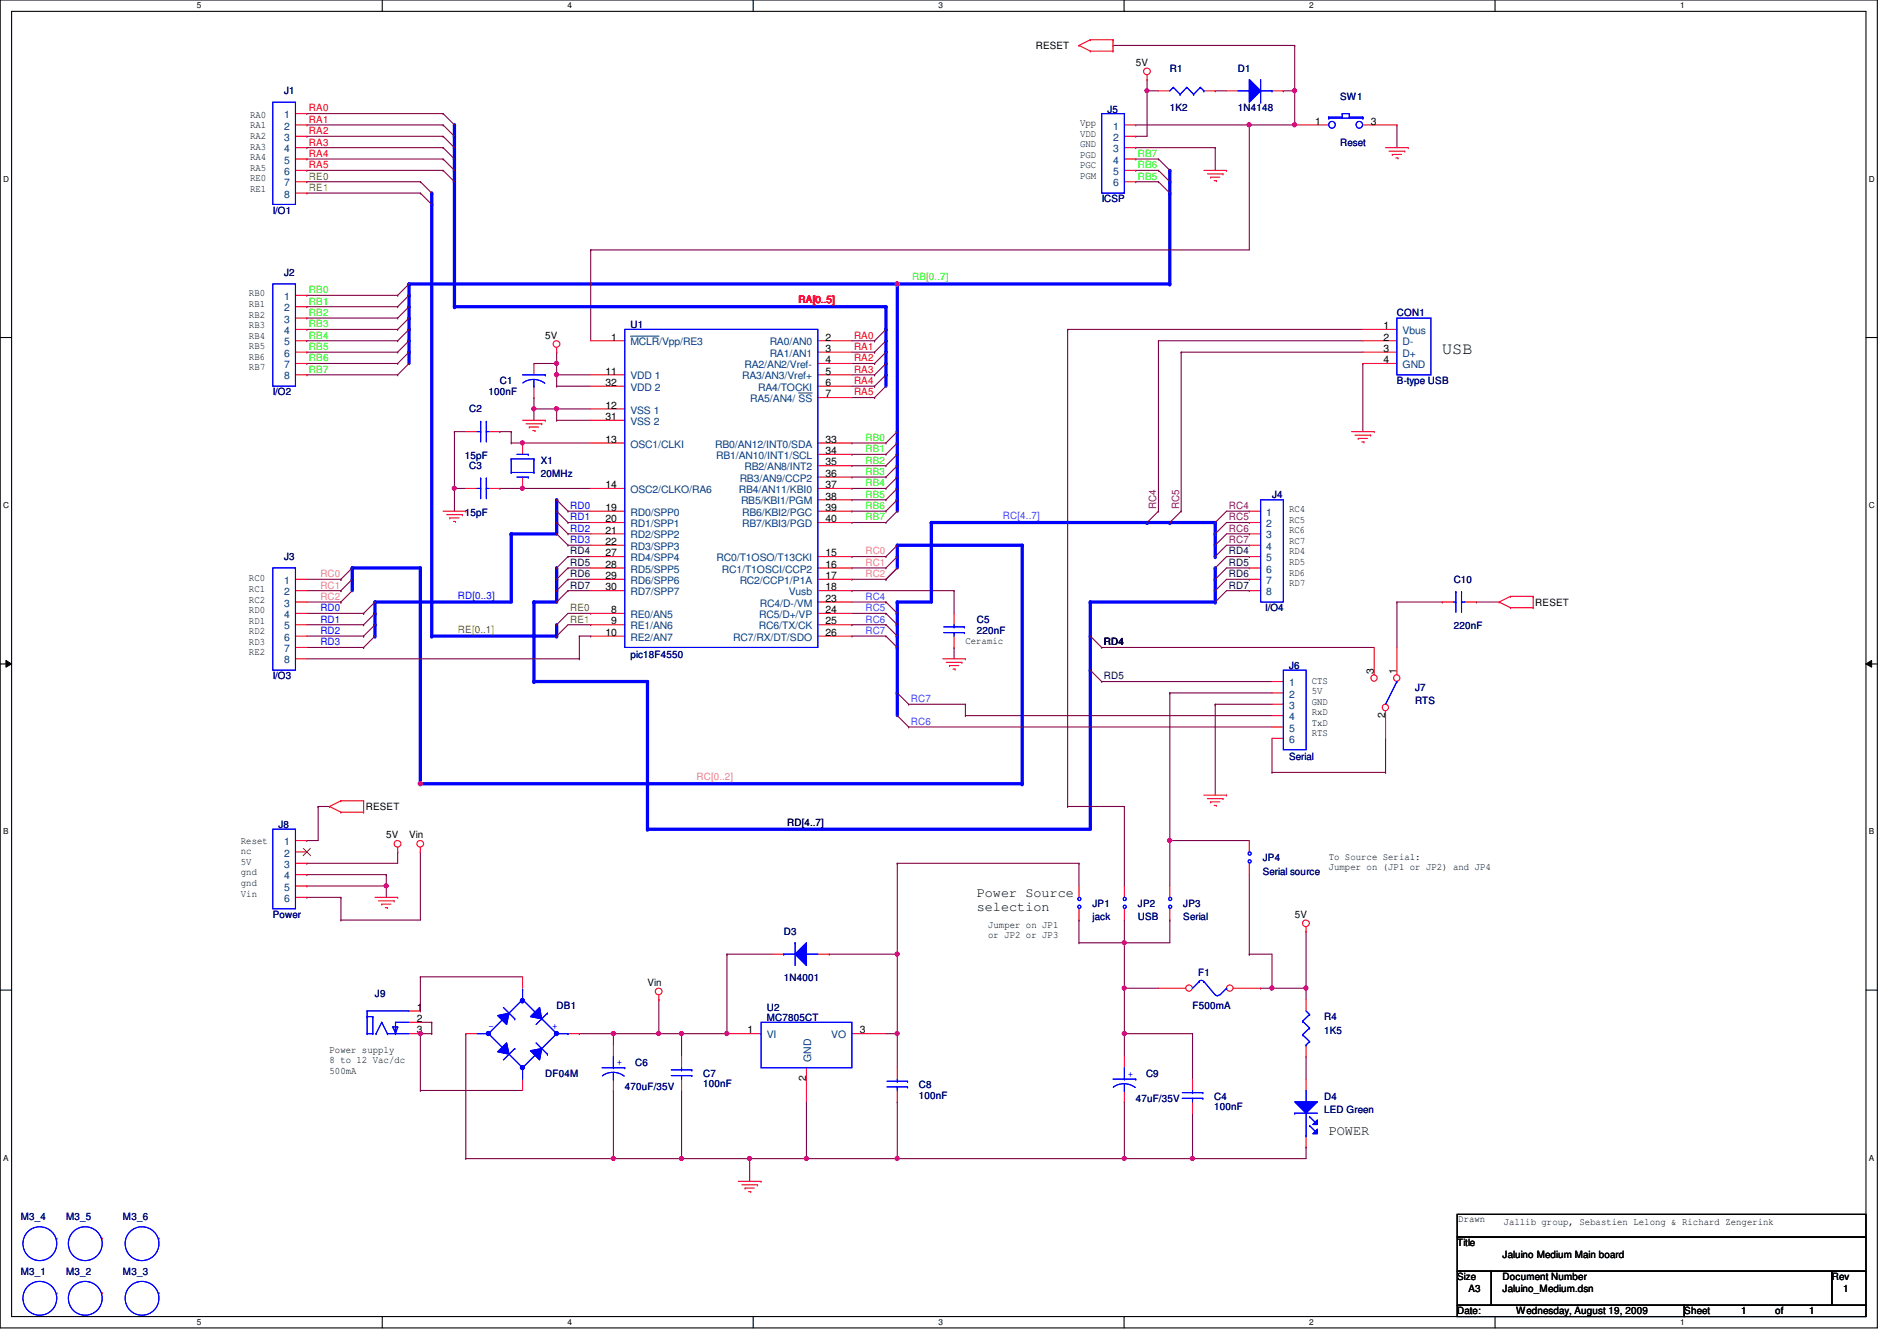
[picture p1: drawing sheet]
<svg xmlns="http://www.w3.org/2000/svg" width="297mm" height="210mm" viewBox="0 0 297 210" stroke-linecap="round" stroke-linejoin="round" font-family="sans-serif">
<defs><g id="words">
<text font-size="2.6" x="225.8" y="55.5">USB</text>
<g font-size="2.1">
<text x="152.9" y="140.3">Power Source</text>
<text x="152.9" y="142.6">selection</text>
<text x="208.1" y="177.7">POWER</text>
</g>
<g font-size="1.6">
<text x="162.2" y="7.7">RESET</text>
<text x="177.8" y="10.3">5V</text>
<text x="39.2" y="18.5">RA0</text>
<text x="39.2" y="20.1">RA1</text>
<text x="39.2" y="21.8">RA2</text>
<text x="39.2" y="23.4">RA3</text>
<text x="169.1" y="19.7">Vpp</text>
<text x="169.1" y="21.4">VDD</text>
<text x="169.1" y="23">GND</text>
<text x="205.9" y="19.5">1</text>
<text x="214.6" y="19.5">3</text>
<text x="39.2" y="25.1">RA4</text>
<text x="39.2" y="26.7">RA5</text>
<text x="39.2" y="28.4">RE0</text>
<text x="169.1" y="24.7">PGD</text>
<text x="169.1" y="26.3">PGC</text>
<text x="169.1" y="28">PGM</text>
<text x="39.2" y="30">RE1</text>
<text x="39" y="46.4">RB0</text>
<text x="39" y="48">RB1</text>
<text x="39" y="49.7">RB2</text>
<text x="39" y="51.4">RB3</text>
<text x="39" y="53">RB4</text>
<text x="85.4" y="53">5V</text>
<text x="95.7" y="53.3">1</text>
<text x="129.3" y="53.3">2</text>
<text x="216.6" y="51.5">1</text>
<text x="216.6" y="53.3">2</text>
<text x="39" y="54.7">RB5</text>
<text x="39" y="56.3">RB6</text>
<text x="39" y="58">RB7</text>
<text x="94.8" y="58.6">11</text>
<text x="129.3" y="55.1">3</text>
<text x="129.3" y="56.9">4</text>
<text x="129.3" y="58.6">5</text>
<text x="216.6" y="55.1">3</text>
<text x="216.6" y="56.9">4</text>
<text x="94.8" y="64">12</text>
<text x="94.8" y="60.4">32</text>
<text x="94.8" y="65.7">31</text>
<text x="129.3" y="60.4">6</text>
<text x="129.3" y="62.2">7</text>
<text x="94.8" y="69.3">13</text>
<text x="129.3" y="71.1">34</text>
<text x="129.3" y="69.3">33</text>
<text x="94.8" y="76.4">14</text>
<text x="129.3" y="72.9">35</text>
<text x="129.3" y="74.6">36</text>
<text x="129.3" y="76.4">37</text>
<text x="94.8" y="80">19</text>
<text x="94.8" y="81.7">20</text>
<text x="94.8" y="83.5">21</text>
<text x="129.3" y="78.2">38</text>
<text x="129.3" y="80">39</text>
<text x="129.3" y="81.7">40</text>
<text x="201.8" y="80.2">RC4</text>
<text x="201.8" y="81.8">RC5</text>
<text x="201.8" y="83.5">RC6</text>
<text x="94.8" y="85.3">22</text>
<text x="94.8" y="87.1">27</text>
<text x="94.8" y="88.9">28</text>
<text x="129.3" y="87.1">15</text>
<text x="129.3" y="88.9">16</text>
<text x="201.8" y="85.1">RC7</text>
<text x="201.8" y="86.8">RD4</text>
<text x="201.8" y="88.4">RD5</text>
<text x="39" y="91">RC0</text>
<text x="39" y="92.7">RC1</text>
<text x="39" y="94.3">RC2</text>
<text x="39" y="96">RD0</text>
<text x="94.8" y="90.6">29</text>
<text x="94.8" y="92.4">30</text>
<text x="95.7" y="96">8</text>
<text x="129.3" y="90.6">17</text>
<text x="129.3" y="92.4">18</text>
<text x="129.3" y="94.2">23</text>
<text x="129.3" y="96">24</text>
<text x="201.8" y="90.1">RD6</text>
<text x="201.8" y="91.7">RD7</text>
<text x="240.4" y="94.8">RESET</text>
<text x="39" y="97.6">RD1</text>
<text x="39" y="99.3">RD2</text>
<text x="39" y="100.9">RD3</text>
<text x="94.8" y="99.5">10</text>
<text x="95.7" y="97.7">9</text>
<text x="129.3" y="97.7">25</text>
<text x="129.3" y="99.5">26</text>
<text x="151.2" y="100.8">Ceramic</text>
<text x="39" y="102.6">RE2</text>
<text x="205.4" y="107">CTS</text>
<text x="215.1" y="105.5" transform="rotate(-90 215.1 105.5)">3</text>
<text x="218.7" y="105.5" transform="rotate(-90 218.7 105.5)">1</text>
<text x="205.4" y="108.7">5V</text>
<text x="205.4" y="110.3">GND</text>
<text x="205.4" y="112">RxD</text>
<text x="205.4" y="113.6">TxD</text>
<text x="216.9" y="112.4" transform="rotate(-90 216.9 112.4)">2</text>
<text x="205.4" y="115.3">RTS</text>
<text x="57.3" y="126.8">RESET</text>
<text x="60.5" y="131.2">5V</text>
<text x="64" y="131.2">Vin</text>
<text x="37.7" y="132.1">Reset</text>
<text x="37.7" y="133.7">nc</text>
<text x="37.7" y="135.4">5V</text>
<text x="37.7" y="137">gnd</text>
<text x="208.1" y="134.6">To Source Serial:</text>
<text x="208.1" y="136.2">Jumper on (JP1 or JP2) and JP4</text>
<text x="37.7" y="138.7">gnd</text>
<text x="37.7" y="140.3">Vin</text>
<text x="202.7" y="143.7">5V</text>
<text x="154.7" y="145.2">Jumper on JP1</text>
<text x="154.7" y="146.9">or JP2 or JP3</text>
<text x="101.4" y="154.3">Vin</text>
<text x="65.3" y="158.2">1</text>
<text x="65.3" y="160">2</text>
<text x="65.3" y="161.8">3</text>
<text x="117" y="161.8">1</text>
<text x="134.6" y="161.8">3</text>
<text x="51.6" y="164.8">Power supply</text>
<text x="51.6" y="166.5">8 to 12 Vac/dc</text>
<text x="51.6" y="168.1">500mA</text>
<text x="126.2" y="169.2" transform="rotate(-90 126.2 169.2)">2</text>
<text x="228.3" y="191.3">Drawn</text>
<text x="235.5" y="191.8">Jallib group, Sebastien Lelong &amp; Richard Zengerink</text>
<text x="228.2" y="195.1">Title</text>
<text x="235.3" y="196.8">Jaluino Medium Main board</text>
<text x="228.2" y="200.4">Size</text>
<text x="230" y="202.2">A3</text>
<text x="235.3" y="200.4">Document Number</text>
<text x="235.3" y="202.2">Jaluino_Medium.dsn</text>
<text x="286.8" y="200.4">Rev</text>
<text x="288.6" y="202.2">1</text>
<text x="228.2" y="205.7">Date:</text>
<text x="237.4" y="205.7">Wednesday, August 19, 2009</text>
<text x="263.7" y="205.7">Sheet</text>
<text x="272.6" y="205.7">1</text>
<text x="278" y="205.7">of</text>
<text x="283.3" y="205.7">1</text>
</g>
<g font-size="1.6" fill="#000080">
<text x="183.2" y="11.2">R1</text>
<text x="193.8" y="11.2">D1</text>
<text x="44.5" y="14.8">J1</text>
<text x="173.4" y="17.6">J5</text>
<text x="183.2" y="17.4">1K2</text>
<text x="193.8" y="17.4">1N4148</text>
<text x="209.8" y="15.7">SW1</text>
<text x="209.8" y="22.8">Reset</text>
<text x="42.7" y="33.4">I/O1</text>
<text x="172.5" y="31.7">ICSP</text>
<text x="44.5" y="43.2">J2</text>
<text x="98.7" y="51.4">U1</text>
<text x="218.7" y="49.4">CON1</text>
<text x="42.7" y="61.9">I/O2</text>
<text x="73.5" y="64.6">C2</text>
<text x="76.5" y="61.9">100nF</text>
<text x="78.3" y="60.1">C1</text>
<text x="218.7" y="60.1">B-type USB</text>
<text x="72.8" y="71.8">15pF</text>
<text x="73.5" y="73.4">C3</text>
<text x="84.7" y="72.6">X1</text>
<text x="84.7" y="74.7">20MHz</text>
<text x="199.2" y="77.9">J4</text>
<text x="72.8" y="80.7">15pF</text>
<text x="44.5" y="87.7">J3</text>
<text x="198.1" y="95.7">I/O4</text>
<text x="227.6" y="91.2">C10</text>
<text x="152.9" y="97.5">C5</text>
<text x="152.9" y="99.2">220nF</text>
<text x="227.6" y="98.5">220nF</text>
<text x="42.7" y="106.3">I/O3</text>
<text x="98.7" y="103">pic18F4550</text>
<text x="201.8" y="104.7">J6</text>
<text x="221.6" y="108.1">J7</text>
<text x="221.6" y="110.2">RTS</text>
<text x="201.8" y="119">Serial</text>
<text x="43.6" y="129.6">J8</text>
<text x="197.7" y="134.8">JP4</text>
<text x="197.7" y="136.9">Serial source</text>
<text x="42.7" y="143.7">Power</text>
<text x="171.1" y="141.9">JP1</text>
<text x="178.2" y="141.9">JP2</text>
<text x="185.3" y="141.9">JP3</text>
<text x="122.7" y="146.3">D3</text>
<text x="171.1" y="144">jack</text>
<text x="178.2" y="144">USB</text>
<text x="185.3" y="144">Serial</text>
<text x="122.7" y="153.6">1N4001</text>
<text x="187.6" y="152.7">F1</text>
<text x="58.7" y="156.1">J9</text>
<text x="87.2" y="157.9">DB1</text>
<text x="120.1" y="158.2">U2</text>
<text x="120.1" y="159.9">MC7805CT</text>
<text x="186.7" y="157.9">F500mA</text>
<text x="207.3" y="159.7">R4</text>
<text x="207.3" y="161.8">1K5</text>
<text x="99.4" y="166.8">C6</text>
<text x="85.4" y="168.6">DF04M</text>
<text x="97.8" y="170.7">470uF/35V</text>
<text x="110.1" y="168.6">C7</text>
<text x="110.1" y="170.2">100nF</text>
<text x="143.9" y="170.3">C8</text>
<text x="143.9" y="172">100nF</text>
<text x="177.8" y="172.5">47uF/35V</text>
<text x="179.4" y="168.6">C9</text>
<text x="190.1" y="172.1">C4</text>
<text x="190.1" y="173.7">100nF</text>
<text x="207.3" y="172.1">D4</text>
<text x="207.3" y="174.2">LED Green</text>
<text x="3.3" y="191">M3_4</text>
<text x="10.4" y="191">M3_5</text>
<text x="19.3" y="191">M3_6</text>
<text x="3.3" y="199.5">M3_1</text>
<text x="10.4" y="199.5">M3_2</text>
<text x="19.3" y="199.5">M3_3</text>
</g>
<g font-size="1.6" fill="#f00">
<text x="48.4" y="17.4">RA0</text>
<text x="48.4" y="19.2">RA1</text>
<text x="48.4" y="21">RA2</text>
<text x="48.4" y="22.8">RA3</text>
<text x="48.4" y="24.6">RA4</text>
<text x="48.4" y="26.3">RA5</text>
<text x="125" y="47.5">RA[0..5]</text>
<text x="133.7" y="53">RA0</text>
<text x="133.7" y="56.6">RA2</text>
<text x="133.7" y="58.3">RA3</text>
<text x="133.7" y="54.8">RA1</text>
<text x="133.7" y="60.1">RA4</text>
<text x="133.7" y="61.9">RA5</text>
</g>
<g font-size="1.6" fill="#004080">
<text x="44.5" y="18.5">1</text>
<text x="44.5" y="20.3">2</text>
<text x="44.5" y="22.1">3</text>
<text x="44.5" y="23.8">4</text>
<text x="174.3" y="20.3">1</text>
<text x="174.3" y="22.1">2</text>
<text x="174.3" y="23.8">3</text>
<text x="44.5" y="25.6">5</text>
<text x="44.5" y="27.4">6</text>
<text x="44.5" y="29.2">7</text>
<text x="174.3" y="25.6">4</text>
<text x="174.3" y="27.4">5</text>
<text x="174.3" y="29.2">6</text>
<text x="44.5" y="30.9">8</text>
<text x="44.5" y="46.9">1</text>
<text x="44.5" y="48.7">2</text>
<text x="44.5" y="50.5">3</text>
<text x="44.5" y="52.3">4</text>
<text x="219.6" y="52.3">Vbus</text>
<text x="44.5" y="54.1">5</text>
<text x="44.5" y="55.8">6</text>
<text x="44.5" y="57.6">7</text>
<text x="44.5" y="59.4">8</text>
<text x="98.7" y="59.4">VDD 1</text>
<text x="98.7" y="54.1">MCLR/Vpp/RE3</text>
<text x="116.2" y="59.4">RA3/AN3/Vref+</text>
<text x="116.6" y="57.6">RA2/AN2/Vref-</text>
<text x="120.5" y="54.1">RA0/AN0</text>
<text x="120.5" y="55.8">RA1/AN1</text>
<text x="219.6" y="54.1">D-</text>
<text x="219.6" y="55.8">D+</text>
<text x="219.6" y="57.6">GND</text>
<text x="98.7" y="64.7">VSS 1</text>
<text x="98.7" y="61.2">VDD 2</text>
<text x="117.5" y="62.9">RA5/AN4/ SS</text>
<text x="118.7" y="61.2">RA4/TOCKI</text>
<text x="98.7" y="70.1">OSC1/CLKI</text>
<text x="98.7" y="66.5">VSS 2</text>
<text x="112" y="70.1">RB0/AN12/INT0/SDA</text>
<text x="112.1" y="71.8">RB1/AN10/INT1/SCL</text>
<text x="98.7" y="77.2">OSC2/CLKO/RA6</text>
<text x="115.7" y="77.2">RB4/AN11/KBI0</text>
<text x="115.8" y="75.4">RB3/AN9/CCP2</text>
<text x="116.6" y="73.6">RB2/AN8/INT2</text>
<text x="98.7" y="80.7">RD0/SPP0</text>
<text x="98.7" y="82.5">RD1/SPP1</text>
<text x="116" y="79">RB5/KBI1/PGM</text>
<text x="116.2" y="80.7">RB6/KBI2/PGC</text>
<text x="116.2" y="82.5">RB7/KBI3/PGD</text>
<text x="198.3" y="80.7">1</text>
<text x="198.3" y="82.5">2</text>
<text x="98.7" y="84.3">RD2/SPP2</text>
<text x="98.7" y="86.1">RD3/SPP3</text>
<text x="98.7" y="87.8">RD4/SPP4</text>
<text x="98.7" y="89.6">RD5/SPP5</text>
<text x="112.2" y="87.8">RC0/T1OSO/T13CKI</text>
<text x="113" y="89.6">RC1/T1OSCI/CCP2</text>
<text x="198.3" y="84.3">3</text>
<text x="198.3" y="86.1">4</text>
<text x="198.3" y="87.8">5</text>
<text x="198.3" y="89.6">6</text>
<text x="44.5" y="91.4">1</text>
<text x="44.5" y="93.2">2</text>
<text x="44.5" y="95">3</text>
<text x="98.7" y="91.4">RD6/SPP6</text>
<text x="98.7" y="93.2">RD7/SPP7</text>
<text x="115.8" y="91.4">RC2/CCP1/P1A</text>
<text x="119" y="95">RC4/D-/VM</text>
<text x="123.5" y="93.2">Vusb</text>
<text x="198.3" y="91.4">7</text>
<text x="198.3" y="93.2">8</text>
<text x="44.5" y="96.7">4</text>
<text x="44.5" y="98.5">5</text>
<text x="44.5" y="100.3">6</text>
<text x="98.7" y="96.7">RE0/AN5</text>
<text x="98.7" y="98.5">RE1/AN6</text>
<text x="98.7" y="100.3">RE2/AN7</text>
<text x="114.8" y="100.3">RC7/RX/DT/SDO</text>
<text x="118.8" y="98.5">RC6/TX/CK</text>
<text x="118.9" y="96.7">RC5/D+/VP</text>
<text x="44.5" y="102.1">7</text>
<text x="44.5" y="103.8">8</text>
<text x="201.8" y="107.4">1</text>
<text x="201.8" y="109.2">2</text>
<text x="201.8" y="111">3</text>
<text x="201.8" y="112.7">4</text>
<text x="201.8" y="114.5">5</text>
<text x="201.8" y="116.3">6</text>
<text x="44.5" y="132.3">1</text>
<text x="44.5" y="134.1">2</text>
<text x="44.5" y="135.8">3</text>
<text x="44.5" y="137.6">4</text>
<text x="44.5" y="139.4">5</text>
<text x="44.5" y="141.2">6</text>
<text x="120.1" y="162.5">VI</text>
<text x="127" y="166.2" transform="rotate(-90 127 166.2)">GND</text>
<text x="130.2" y="162.5">VO</text>
</g>
<g font-size="1.6" fill="#808000">
<text x="48.4" y="28.1">RE0</text>
<text x="48.4" y="29.9">RE1</text>
<text x="89.3" y="95.7">RE0</text>
<text x="71.7" y="99">RE[0..1]</text>
<text x="89.3" y="97.5">RE1</text>
</g>
<g font-size="1.6" fill="#0f0">
<text x="178.2" y="24.6">RB7</text>
<text x="178.2" y="26.3">RB6</text>
<text x="178.2" y="28.1">RB5</text>
<text x="48.4" y="45.9">RB0</text>
<text x="48.4" y="47.7">RB1</text>
<text x="142.8" y="43.9">RB[0..7]</text>
<text x="48.4" y="49.4">RB2</text>
<text x="48.4" y="51.2">RB3</text>
<text x="48.4" y="53">RB4</text>
<text x="48.4" y="54.8">RB5</text>
<text x="48.4" y="56.6">RB6</text>
<text x="48.4" y="58.3">RB7</text>
<text x="135.5" y="69">RB0</text>
<text x="135.5" y="70.8">RB1</text>
<text x="135.5" y="72.6">RB2</text>
<text x="135.5" y="74.3">RB3</text>
<text x="135.5" y="76.1">RB4</text>
<text x="135.5" y="77.9">RB5</text>
<text x="135.5" y="79.7">RB6</text>
<text x="135.5" y="81.4">RB7</text>
</g>
<g font-size="1.6" fill="#00f">
<text x="89.3" y="81.4">RD1</text>
<text x="89.3" y="83.2">RD2</text>
<text x="89.3" y="79.7">RD0</text>
<text x="89.3" y="85">RD3</text>
<text x="50.2" y="95.7">RD0</text>
<text x="71.7" y="93.7">RD[0..3]</text>
<text x="50.2" y="97.5">RD1</text>
<text x="50.2" y="99.2">RD2</text>
<text x="50.2" y="101">RD3</text>
<text x="76.5" y="161.1">-</text>
<text x="86.4" y="161.1">+</text>
<text x="96.6" y="166.8">+</text>
<text x="176.6" y="168.5">+</text>
</g>
<g font-size="1.6" fill="#8000ff">
<text x="157.1" y="81.2">RC[4..7]</text>
<text x="135.5" y="95.7">RC5</text>
<text x="135.5" y="93.9">RC4</text>
<text x="135.5" y="97.5">RC6</text>
<text x="135.5" y="99.2">RC7</text>
<text x="142.6" y="109.9">RC7</text>
<text x="142.6" y="113.5">RC6</text>
</g>
<g font-size="1.6" fill="#800080">
<text x="181.1" y="79.7" transform="rotate(-90 181.1 79.7)">RC4</text>
<text x="184.6" y="79.7" transform="rotate(-90 184.6 79.7)">RC5</text>
<text x="192.4" y="79.7">RC4</text>
<text x="192.4" y="83.2">RC6</text>
<text x="192.4" y="81.4">RC5</text>
<text x="192.4" y="85">RC7</text>
</g>
<g font-size="1.6" fill="#000040">
<text x="89.3" y="88.6">RD5</text>
<text x="89.3" y="86.8">RD4</text>
<text x="192.4" y="86.8">RD4</text>
<text x="192.4" y="88.6">RD5</text>
<text x="89.3" y="92.1">RD7</text>
<text x="89.3" y="90.3">RD6</text>
<text x="192.4" y="90.3">RD6</text>
<text x="192.4" y="92.1">RD7</text>
<text x="172.8" y="101">RD4</text>
<text x="172.8" y="106.3">RD5</text>
<text x="123.3" y="129.2">RD[4..7]</text>
</g>
<g font-size="1.6" fill="#ff8080">
<text x="135.5" y="86.8">RC0</text>
<text x="135.5" y="88.6">RC1</text>
<text x="50.2" y="90.3">RC0</text>
<text x="50.2" y="92.1">RC1</text>
<text x="50.2" y="93.9">RC2</text>
<text x="135.5" y="90.3">RC2</text>
<text x="109" y="122.1">RC[0..2]</text>
</g>
<g font-size="1.3">
<text x="30.8" y="1.3">5</text>
<text x="88.9" y="1.3">4</text>
<text x="146.9" y="1.3">3</text>
<text x="205" y="1.3">2</text>
<text x="263.1" y="1.3">1</text>
<text x=".5" y="28.4">D</text>
<text x="292.6" y="28.4">D</text>
<text x=".5" y="79.5">C</text>
<text x="292.6" y="79.5">C</text>
<text x=".5" y="130.6">B</text>
<text x="292.6" y="130.6">B</text>
<text x=".5" y="181.7">A</text>
<text x="292.6" y="181.7">A</text>
<text x="30.8" y="207.4">5</text>
<text x="88.9" y="207.4">4</text>
<text x="146.9" y="207.4">3</text>
<text x="205" y="207.4">2</text>
<text x="263.1" y="207.4">1</text>
</g>
</g></defs>
<path d="M0 0h294v207.9h-294zM1.8 1.8h290.4v204.3h-290.4z" fill="none" stroke="#000" stroke-width=".17"/>
<g fill="#fff">
<path d="M30.8 .2h.7v1.4h-.7z"/>
<path d="M30.8 206.2h.7v1.4h-.7z"/>
</g>
<path d="M59.9 0v1.8M59.9 206.1v1.8" fill="none" stroke="#000" stroke-width=".17"/>
<g fill="#fff">
<path d="M88.9 .2h.6v1.4h-.6z"/>
<path d="M88.9 206.2h.6v1.4h-.6z"/>
</g>
<path d="M117.9 0v1.8M117.9 206.1v1.8" fill="none" stroke="#000" stroke-width=".17"/>
<g fill="#fff">
<path d="M146.9 .2h.7v1.4h-.7z"/>
<path d="M146.9 206.2h.7v1.4h-.7z"/>
</g>
<path d="M176 0v1.8M176 206.1v1.8" fill="none" stroke="#000" stroke-width=".17"/>
<g fill="#fff">
<path d="M205 .2h.7v1.4h-.7z"/>
<path d="M205 206.2h.7v1.4h-.7z"/>
</g>
<path d="M234.1 0v1.8M234.1 206.1v1.8" fill="none" stroke="#000" stroke-width=".17"/>
<g fill="#fff">
<path d="M263.1 .2h.7v1.4h-.7z"/>
<path d="M263.1 206.2h.7v1.4h-.7z"/>
<path d="M.5 27.3h.9v1.4h-.9z"/>
<path d="M292.6 27.3h.9v1.4h-.9z"/>
<path d="M.5 78.4h.9v1.4h-.9z"/>
<path d="M292.6 78.4h.9v1.4h-.9z"/>
</g>
<path d="M0 52.8h1.8M292.2 52.8h1.8" fill="none" stroke="#000" stroke-width=".17"/>
<g fill="#fff">
<path d="M.5 129.5h.8v1.4h-.8z"/>
<path d="M292.6 129.5h.9v1.4h-.9z"/>
</g>
<path d="M0 103.9h1.8M292.2 103.9h1.8" fill="none" stroke="#000" stroke-width=".17"/>
<path d="M.9 103.4l.9 .5-.9 .5zM292.2 103.9l.9-.5v1z" fill="#000"/>
<path d="M.9 103.4l.9 .5-.9 .5zM292.2 103.9l.9-.5v1z" fill="none" stroke="#000" stroke-width=".16"/>
<g fill="#fff">
<path d="M.5 180.5h.8v1.4h-.8z"/>
<path d="M292.6 180.5h.9v1.4h-.9z"/>
</g>
<path d="M0 155h1.8M292.2 155h1.8" fill="none" stroke="#000" stroke-width=".17"/>
<path d="M64 44.4v1.8" fill="none" stroke="#00f" stroke-width=".51"/>
<circle cx="64" cy="44.4" r=".25" fill="#00f"/>
<path d="M185 55.1h.1M185 55.1h28.4" fill="none" stroke="#800040" stroke-width=".17"/>
<path d="M64 46.2v1.8" fill="none" stroke="#00f" stroke-width=".51"/>
<circle cx="64" cy="46.2" r=".25" fill="#00f"/>
<path d="M64 48v1.8" fill="none" stroke="#00f" stroke-width=".51"/>
<circle cx="64" cy="48" r=".25" fill="#00f"/>
<path d="M64 49.8v1.8" fill="none" stroke="#00f" stroke-width=".51"/>
<circle cx="64" cy="49.8" r=".25" fill="#00f"/>
<path d="M64 51.6v1.7" fill="none" stroke="#00f" stroke-width=".51"/>
<circle cx="64" cy="51.6" r=".25" fill="#00f"/>
<path d="M64 53.3v1.8" fill="none" stroke="#00f" stroke-width=".51"/>
<circle cx="64" cy="53.3" r=".25" fill="#00f"/>
<path d="M64 55.1v1.8" fill="none" stroke="#00f" stroke-width=".51"/>
<circle cx="64" cy="55.1" r=".25" fill="#00f"/>
<path d="M176.1 161.8h.1M176.1 161.8v3.6" fill="none" stroke="#800040" stroke-width=".17"/>
<circle cx="176" cy="161.8" r=".32" fill="#f0f"/>
<circle cx="176" cy="161.8" r=".32" fill="none" stroke="#f0f" stroke-width=".17"/>
<path d="M78.3 76.5h.1M78.3 76.5h3.5M48 135.1h.1M62.3 133.3h.1M62.3 133.3v1.8h-14.3" fill="none" stroke="#800040" stroke-width=".17"/>
<path d="M140.5 44.4v23.2" fill="none" stroke="#00f" stroke-width=".51"/>
<circle cx="140.5" cy="44.4" r=".25" fill="#00f"/>
<circle cx="140.5" cy="44.4" r=".32" fill="#f0f"/>
<circle cx="140.5" cy="44.4" r=".32" fill="none" stroke="#f0f" stroke-width=".17"/>
<path d="M64 44.4h76.5" fill="none" stroke="#00f" stroke-width=".51"/>
<circle cx="64" cy="44.4" r=".25" fill="#00f"/>
<path d="M113.8 149.4h.1M113.8 149.4h7.1M113.8 149.4v12.4" fill="none" stroke="#800040" stroke-width=".17"/>
<circle cx="113.8" cy="161.8" r=".32" fill="#f0f"/>
<circle cx="113.8" cy="161.8" r=".32" fill="none" stroke="#f0f" stroke-width=".17"/>
<path d="M90.7 161.8h.1M90.7 161.8h5.4" fill="none" stroke="#800040" stroke-width=".17"/>
<path d="M71.2 19.6v1.7" fill="none" stroke="#00f" stroke-width=".51"/>
<circle cx="71.2" cy="19.6" r=".25" fill="#00f"/>
<path d="M48 136.9h.1M48 136.9h12.5M60.5 138.7h.1M60.5 138.7v1.8" fill="none" stroke="#800040" stroke-width=".17"/>
<path d="M71.2 21.3v1.8" fill="none" stroke="#00f" stroke-width=".51"/>
<circle cx="71.2" cy="21.3" r=".25" fill="#00f"/>
<path d="M71.2 23.1v1.8" fill="none" stroke="#00f" stroke-width=".51"/>
<circle cx="71.2" cy="23.1" r=".25" fill="#00f"/>
<path d="M48 138.7h.1M48 138.7h12.5" fill="none" stroke="#800040" stroke-width=".17"/>
<circle cx="60.5" cy="138.7" r=".32" fill="#f0f"/>
<circle cx="60.5" cy="138.7" r=".32" fill="none" stroke="#f0f" stroke-width=".17"/>
<path d="M71.2 24.9v1.8" fill="none" stroke="#00f" stroke-width=".51"/>
<circle cx="71.2" cy="24.9" r=".25" fill="#00f"/>
<path d="M71.2 26.7v1.7" fill="none" stroke="#00f" stroke-width=".51"/>
<circle cx="71.2" cy="26.7" r=".25" fill="#00f"/>
<path d="M48 140.5h.1M48 140.5h5.4M117.4 181.4h.1M117.4 181.4h8.9" fill="none" stroke="#800040" stroke-width=".17"/>
<circle cx="126.3" cy="181.3" r=".32" fill="#f0f"/>
<circle cx="126.3" cy="181.3" r=".32" fill="none" stroke="#f0f" stroke-width=".17"/>
<circle cx="117.4" cy="181.3" r=".32" fill="#f0f"/>
<circle cx="117.4" cy="181.3" r=".32" fill="none" stroke="#f0f" stroke-width=".17"/>
<path d="M53.4 140.5h.1M53.4 140.5v3.5M72.9 161.8h.1M72.9 161.8v19.6M96.1 161.8h.1M96.1 161.8v1.8M96.1 161.8h7.1" fill="none" stroke="#800040" stroke-width=".17"/>
<circle cx="96" cy="161.8" r=".32" fill="#f0f"/>
<circle cx="96" cy="161.8" r=".32" fill="none" stroke="#f0f" stroke-width=".17"/>
<path d="M53.4 144h.1M53.4 144h12.4M96.1 170.7h.1M96.1 170.7v10.7h-23.2M106.7 161.8h.1M106.7 161.8v3.6M106.7 161.8h7.1M72.9 181.4h.1" fill="none" stroke="#800040" stroke-width=".17"/>
<circle cx="106.7" cy="161.8" r=".32" fill="#f0f"/>
<circle cx="106.7" cy="161.8" r=".32" fill="none" stroke="#f0f" stroke-width=".17"/>
<path d="M65.8 133.3h.1M65.8 133.3v10.7M106.7 170.7h.1M106.7 170.7v10.7h-10.6M96.1 181.4h.1" fill="none" stroke="#800040" stroke-width=".17"/>
<circle cx="96" cy="181.3" r=".32" fill="#f0f"/>
<circle cx="96" cy="181.3" r=".32" fill="none" stroke="#f0f" stroke-width=".17"/>
<path d="M103.2 156.5h.1M103.2 156.5v5.3M103.2 161.8h.1M103.2 161.8h3.5" fill="none" stroke="#800040" stroke-width=".17"/>
<circle cx="103.1" cy="161.8" r=".32" fill="#f0f"/>
<circle cx="103.1" cy="161.8" r=".32" fill="none" stroke="#f0f" stroke-width=".17"/>
<path d="M133.4 69.3h.1M133.4 71.1h.1M133.4 69.3h5.3M133.4 71.1h5.3M149.4 101.3h.1M149.4 101.3v1.8M60.5 136.9h.1M60.5 136.9v1.8M140.5 161.8h.1M140.5 161.8v5.3" fill="none" stroke="#800040" stroke-width=".17"/>
<circle cx="140.5" cy="161.8" r=".32" fill="#f0f"/>
<circle cx="140.5" cy="161.8" r=".32" fill="none" stroke="#f0f" stroke-width=".17"/>
<path d="M133.4 72.9h.1M133.4 72.9h5.3M126.3 172.5h.1M126.3 172.5v8.9M176.1 172.5h.1M176.1 172.5v8.9M186.7 181.4h.1M186.7 181.4h17.8" fill="none" stroke="#800040" stroke-width=".17"/>
<circle cx="186.7" cy="181.3" r=".32" fill="#f0f"/>
<circle cx="186.7" cy="181.3" r=".32" fill="none" stroke="#f0f" stroke-width=".17"/>
<path d="M71.2 76.5h.1M71.2 76.5v3.5M140.5 172.5h.1M140.5 172.5v8.9h-14.2M126.3 181.4h.1" fill="none" stroke="#800040" stroke-width=".17"/>
<circle cx="71.1" cy="76.4" r=".32" fill="#f0f"/>
<circle cx="71.1" cy="76.4" r=".32" fill="none" stroke="#f0f" stroke-width=".17"/>
<path d="M71.2 67.6h.1M71.2 76.5h.1M71.2 67.6h1.7M71.2 67.6v8.9M71.2 76.5h1.7M81.8 76.5h.1M81.8 76.5h10.7" fill="none" stroke="#800040" stroke-width=".17"/>
<circle cx="81.8" cy="76.4" r=".32" fill="#f0f"/>
<circle cx="81.8" cy="76.4" r=".32" fill="none" stroke="#f0f" stroke-width=".17"/>
<path d="M81.8 69.3h.1M81.8 69.3h10.7" fill="none" stroke="#800040" stroke-width=".17"/>
<circle cx="81.8" cy="69.3" r=".32" fill="#f0f"/>
<circle cx="81.8" cy="69.3" r=".32" fill="none" stroke="#f0f" stroke-width=".17"/>
<g fill="none" stroke="#800040" stroke-width=".17">
<path d="M48 17.8h.1M48 19.6h.1M48 17.8h21.4M48 19.6h21.4M48 21.3h.1M48 23.1h.1M48 21.3h21.4M48 23.1h21.4M167.2 51.6h.1M167.2 51.6h46.2M78.3 67.6h.1M78.3 67.6h1.7"/>
<path d="M80 69.3h.1M80 67.6h.1M80 69.3h1.8M80 67.6v1.7M204.5 179.6h.1M204.5 165.4h.1M204.5 165.4v3.5M204.5 179.6v1.8M106.7 181.4h.1M106.7 181.4h10.7M117.4 181.4h.1M117.4 181.4v3.5"/>
</g>
<circle cx="106.7" cy="181.3" r=".32" fill="#f0f"/>
<circle cx="106.7" cy="181.3" r=".32" fill="none" stroke="#f0f" stroke-width=".17"/>
<g fill="none" stroke="#800040" stroke-width=".17">
<path d="M48 24.9h.1M48 26.7h.1M48 24.9h21.4M48 26.7h21.4M48 46.2h.1M48 48h.1M48 49.8h.1M48 51.6h.1M48 53.3h.1M48 55.1h.1M48 46.2h14.3M48 48h14.3"/>
<path d="M48 49.8h14.3M48 51.6h14.3M48 53.3h14.3M48 55.1h14.3M133.4 74.7h.1M133.4 76.5h.1M133.4 78.2h.1M133.4 74.7h5.3M133.4 76.5h5.3M133.4 78.2h5.3M133.4 80h.1M133.4 81.8h.1"/>
<path d="M133.4 87.1h.1M133.4 88.9h.1M133.4 90.7h.1M133.4 80h5.3M133.4 81.8h5.3M133.4 87.1h5.3M133.4 88.9h5.3M133.4 90.7h5.3M142.3 110.2h.1M142.3 110.2h8.9M151.2 112h.1M151.2 110.2h.1"/>
<path d="M151.2 112h48M151.2 110.2v1.8M204.5 145.8h.1M204.5 145.8v8.9"/>
</g>
<circle cx="204.5" cy="154.7" r=".32" fill="#f0f"/>
<circle cx="204.5" cy="154.7" r=".32" fill="none" stroke="#f0f" stroke-width=".17"/>
<path d="M48 56.9h.1M48 58.7h.1M48 56.9h14.3M48 58.7h14.3M133.4 97.8h.1M133.4 99.6h.1M133.4 97.8h5.3M133.4 99.6h5.3M204.5 154.7h.1M204.5 154.7v1.8M65.8 161.8h.1M65.8 161.8v8.9" fill="none" stroke="#800040" stroke-width=".17"/>
<circle cx="65.8" cy="161.8" r=".32" fill="#f0f"/>
<circle cx="65.8" cy="161.8" r=".32" fill="none" stroke="#f0f" stroke-width=".17"/>
<path d="M65.8 170.7h.1M65.8 170.7h16" fill="none" stroke="#800040" stroke-width=".17"/>
<path d="M140.5 67.6v1.7" fill="none" stroke="#00f" stroke-width=".51"/>
<circle cx="140.5" cy="67.6" r=".25" fill="#00f"/>
<path d="M140.5 69.3v1.8" fill="none" stroke="#00f" stroke-width=".51"/>
<circle cx="140.5" cy="69.3" r=".25" fill="#00f"/>
<path d="M140.5 71.1v1.8" fill="none" stroke="#00f" stroke-width=".51"/>
<circle cx="140.5" cy="71.1" r=".25" fill="#00f"/>
<path d="M140.5 72.9v1.8" fill="none" stroke="#00f" stroke-width=".51"/>
<circle cx="140.5" cy="72.9" r=".25" fill="#00f"/>
<path d="M140.5 74.7v1.8" fill="none" stroke="#00f" stroke-width=".51"/>
<circle cx="140.5" cy="74.7" r=".25" fill="#00f"/>
<path d="M140.5 76.5v1.7" fill="none" stroke="#00f" stroke-width=".51"/>
<circle cx="140.5" cy="76.5" r=".25" fill="#00f"/>
<path d="M140.5 78.2v1.8" fill="none" stroke="#00f" stroke-width=".51"/>
<circle cx="140.5" cy="78.2" r=".25" fill="#00f"/>
<path d="M71.2 28.4v19.6" fill="none" stroke="#00f" stroke-width=".51"/>
<circle cx="71.2" cy="28.4" r=".25" fill="#00f"/>
<path d="M181.4 53.3h.1M181.4 53.3h32M213.4 56.9h.1M213.4 56.9v10.7M140.5 181.4h.1M140.5 181.4h35.6" fill="none" stroke="#800040" stroke-width=".17"/>
<circle cx="140.5" cy="181.3" r=".32" fill="#f0f"/>
<circle cx="140.5" cy="181.3" r=".32" fill="none" stroke="#f0f" stroke-width=".17"/>
<path d="M92.5 39.1h.1M92.5 39.1v14.2" fill="none" stroke="#800040" stroke-width=".17"/>
<path d="M140.5 99.6v1.7" fill="none" stroke="#00f" stroke-width=".51"/>
<circle cx="140.5" cy="99.6" r=".25" fill="#00f"/>
<path d="M87.2 58.7h.1M87.2 58.7v1.8M87.2 60.5h.1M87.2 60.5h5.3M133.4 92.5h.1M133.4 92.5h16M149.4 92.5h.1M149.4 92.5v3.5" fill="none" stroke="#800040" stroke-width=".17"/>
<circle cx="87.1" cy="58.6" r=".32" fill="#f0f"/>
<circle cx="87.1" cy="58.6" r=".32" fill="none" stroke="#f0f" stroke-width=".17"/>
<path d="M87.2 58.7h.1M87.2 56.9h.1M87.2 58.7h5.3M87.2 56.9v1.8" fill="none" stroke="#800040" stroke-width=".17"/>
<circle cx="87.1" cy="56.9" r=".32" fill="#f0f"/>
<circle cx="87.1" cy="56.9" r=".32" fill="none" stroke="#f0f" stroke-width=".17"/>
<path d="M83.6 56.9h.1M87.2 55.1h.1M87.2 55.1v1.8h-3.6M83.6 62.2h.1M83.6 62.2v1.8M87.2 65.8h.1M87.2 64h.1M87.2 64v1.8M87.2 65.8h5.3" fill="none" stroke="#800040" stroke-width=".17"/>
<circle cx="87.1" cy="64" r=".32" fill="#f0f"/>
<circle cx="87.1" cy="64" r=".32" fill="none" stroke="#f0f" stroke-width=".17"/>
<path d="M83.6 64h.1M83.6 64v1.8M87.2 64h.1M87.2 64h5.3" fill="none" stroke="#800040" stroke-width=".17"/>
<circle cx="83.6" cy="64" r=".32" fill="#f0f"/>
<circle cx="83.6" cy="64" r=".32" fill="none" stroke="#f0f" stroke-width=".17"/>
<path d="M83.6 64h.1M83.6 64h3.6" fill="none" stroke="#800040" stroke-width=".17"/>
<path d="M138.7 58.7v1.8" fill="none" stroke="#00f" stroke-width=".51"/>
<circle cx="138.7" cy="58.7" r=".25" fill="#00f"/>
<path d="M71.2 48h67.5" fill="none" stroke="#00f" stroke-width=".51"/>
<circle cx="71.2" cy="48" r=".25" fill="#00f"/>
<path d="M138.7 51.6v1.7" fill="none" stroke="#00f" stroke-width=".51"/>
<circle cx="138.7" cy="51.6" r=".25" fill="#00f"/>
<path d="M138.7 53.3v1.8" fill="none" stroke="#00f" stroke-width=".51"/>
<circle cx="138.7" cy="53.3" r=".25" fill="#00f"/>
<path d="M138.7 55.1v1.8" fill="none" stroke="#00f" stroke-width=".51"/>
<circle cx="138.7" cy="55.1" r=".25" fill="#00f"/>
<path d="M133.4 53.3h3.5M133.4 56.9h3.5M133.4 58.7h3.5M133.4 55.1h3.5M136.9 53.3h.1M136.9 56.9h.1M136.9 58.7h.1M136.9 55.1h.1M133.4 60.5h3.5M133.4 62.2h3.5M136.9 60.5h.1M136.9 62.2h.1" fill="none" stroke="#800040" stroke-width=".17"/>
<path d="M138.7 48v3.6" fill="none" stroke="#00f" stroke-width=".51"/>
<circle cx="138.7" cy="48" r=".25" fill="#00f"/>
<path d="M138.7 56.9v1.8" fill="none" stroke="#00f" stroke-width=".51"/>
<circle cx="138.7" cy="56.9" r=".25" fill="#00f"/>
<g fill="none" stroke="#800040" stroke-width=".17">
<path d="M88.9 92.5h.1M88.9 88.9h.1M88.9 85.3h.1M88.9 81.8h.1M88.9 83.6h.1M88.9 80h.1M88.9 87.1h.1M88.9 90.7h.1M88.9 92.5h3.6M88.9 88.9h3.6M88.9 85.3h3.6M88.9 81.8h3.6"/>
<path d="M88.9 83.6h3.6M88.9 80h3.6M88.9 87.1h3.6M88.9 90.7h3.6M49.8 126.2h.1M49.8 126.2v5.4M49.8 126.2h1.8"/>
</g>
<path d="M87.2 80v1.8" fill="none" stroke="#00f" stroke-width=".51"/>
<circle cx="87.2" cy="80" r=".25" fill="#00f"/>
<path d="M87.2 78.2v1.8" fill="none" stroke="#00f" stroke-width=".51"/>
<circle cx="87.2" cy="78.2" r=".25" fill="#00f"/>
<path d="M87.2 81.8v1.8" fill="none" stroke="#00f" stroke-width=".51"/>
<circle cx="87.2" cy="81.8" r=".25" fill="#00f"/>
<path d="M87.2 92.5v1.7" fill="none" stroke="#00f" stroke-width=".51"/>
<circle cx="87.2" cy="92.5" r=".25" fill="#00f"/>
<path d="M48 131.6h.1M48 131.6h1.8" fill="none" stroke="#800040" stroke-width=".17"/>
<path d="M67.6 99.6h19.6" fill="none" stroke="#00f" stroke-width=".51"/>
<circle cx="67.6" cy="99.6" r=".25" fill="#00f"/>
<path d="M67.6 32v67.6" fill="none" stroke="#00f" stroke-width=".51"/>
<circle cx="67.6" cy="32" r=".25" fill="#00f"/>
<path d="M67.6 30.2v1.8" fill="none" stroke="#00f" stroke-width=".51"/>
<circle cx="67.6" cy="30.2" r=".25" fill="#00f"/>
<path d="M87.2 97.8v1.8" fill="none" stroke="#00f" stroke-width=".51"/>
<circle cx="87.2" cy="99.6" r=".25" fill="#00f"/>
<g fill="none" stroke="#800040" stroke-width=".17">
<path d="M48 28.4h.1M48 30.2h.1M48 28.4h17.8M48 30.2h17.8M88.9 96h3.6M88.9 97.8h3.6M92.5 96h.1M92.5 97.8h.1M140.5 135.1h.1M140.5 135.1h28.4M176.1 147.6h.1M176.1 147.6v7.1"/>
<path d="M183.2 144h.1M183.2 144v3.6h-7.1"/>
</g>
<circle cx="176" cy="147.5" r=".32" fill="#f0f"/>
<circle cx="176" cy="147.5" r=".32" fill="none" stroke="#f0f" stroke-width=".17"/>
<path d="M199.2 154.7h.1M199.2 154.7h5.3" fill="none" stroke="#800040" stroke-width=".17"/>
<circle cx="199.1" cy="154.7" r=".32" fill="#f0f"/>
<circle cx="199.1" cy="154.7" r=".32" fill="none" stroke="#f0f" stroke-width=".17"/>
<g fill="none" stroke="#800040" stroke-width=".17">
<path d="M192.1 80h3.5M192.1 83.6h3.5M192.1 87.1h3.5M192.1 90.7h3.5M192.1 81.8h3.5M192.1 85.3h3.5M192.1 88.9h3.5M192.1 92.5h3.5M195.6 80h.1M195.6 83.6h.1M195.6 87.1h.1M195.6 90.7h.1"/>
<path d="M195.6 81.8h.1M195.6 85.3h.1M195.6 88.9h.1M195.6 92.5h.1M231.2 94.2h.1M231.2 94.2h3.5"/>
</g>
<path d="M190.3 85.3v1.8" fill="none" stroke="#00f" stroke-width=".51"/>
<circle cx="190.3" cy="87.1" r=".25" fill="#00f"/>
<path d="M190.3 92.5v1.7" fill="none" stroke="#00f" stroke-width=".51"/>
<circle cx="190.3" cy="94.2" r=".25" fill="#00f"/>
<path d="M190.3 90.7v1.8" fill="none" stroke="#00f" stroke-width=".51"/>
<circle cx="190.3" cy="90.7" r=".25" fill="#00f"/>
<path d="M190.3 83.6v1.7" fill="none" stroke="#00f" stroke-width=".51"/>
<circle cx="190.3" cy="83.6" r=".25" fill="#00f"/>
<path d="M140.5 97.8v1.8" fill="none" stroke="#00f" stroke-width=".51"/>
<circle cx="140.5" cy="97.8" r=".25" fill="#00f"/>
<path d="M140.5 96v1.8" fill="none" stroke="#00f" stroke-width=".51"/>
<circle cx="140.5" cy="96" r=".25" fill="#00f"/>
<path d="M140.5 94.2v1.8" fill="none" stroke="#00f" stroke-width=".51"/>
<circle cx="140.5" cy="94.2" r=".25" fill="#00f"/>
<path d="M133.4 96h5.3M133.4 94.2h5.3M138.7 96h.1M138.7 94.2h.1M168.9 147.6h.1M168.9 144h.1M168.9 144v3.6M176.1 144h.1M176.1 144v3.6h-7.2" fill="none" stroke="#800040" stroke-width=".17"/>
<path d="M190.3 88.9v1.8" fill="none" stroke="#00f" stroke-width=".51"/>
<circle cx="190.3" cy="88.9" r=".25" fill="#00f"/>
<path d="M183.2 81.8h7.1" fill="none" stroke="#00f" stroke-width=".51"/>
<circle cx="183.2" cy="81.8" r=".25" fill="#00f"/>
<path d="M145.8 81.8v12.4" fill="none" stroke="#00f" stroke-width=".51"/>
<circle cx="145.8" cy="81.8" r=".25" fill="#00f"/>
<path d="M140.5 94.2h5.3" fill="none" stroke="#00f" stroke-width=".51"/>
<circle cx="140.5" cy="94.2" r=".25" fill="#00f"/>
<path d="M140.5 101.3v7.2" fill="none" stroke="#00f" stroke-width=".51"/>
<circle cx="140.5" cy="101.3" r=".25" fill="#00f"/>
<path d="M145.8 81.8h33.8" fill="none" stroke="#00f" stroke-width=".51"/>
<circle cx="145.8" cy="81.8" r=".25" fill="#00f"/>
<path d="M179.6 81.8h3.6" fill="none" stroke="#00f" stroke-width=".51"/>
<circle cx="179.6" cy="81.8" r=".25" fill="#00f"/>
<path d="M181.4 53.3v26.7M185 55.1v24.9M181.4 80h.1M185 80h.1" fill="none" stroke="#800040" stroke-width=".17"/>
<path d="M170.7 94.2h19.6" fill="none" stroke="#00f" stroke-width=".51"/>
<circle cx="170.7" cy="94.2" r=".25" fill="#00f"/>
<path d="M170.7 104.9v24.9" fill="none" stroke="#00f" stroke-width=".51"/>
<circle cx="170.7" cy="104.9" r=".25" fill="#00f"/>
<path d="M101.4 129.8h69.3" fill="none" stroke="#00f" stroke-width=".51"/>
<circle cx="101.4" cy="129.8" r=".25" fill="#00f"/>
<path d="M83.6 106.7h17.8" fill="none" stroke="#00f" stroke-width=".51"/>
<circle cx="83.6" cy="106.7" r=".25" fill="#00f"/>
<path d="M83.6 94.2v12.5" fill="none" stroke="#00f" stroke-width=".51"/>
<circle cx="83.6" cy="94.2" r=".25" fill="#00f"/>
<path d="M83.6 94.2h3.6" fill="none" stroke="#00f" stroke-width=".51"/>
<circle cx="83.6" cy="94.2" r=".25" fill="#00f"/>
<path d="M87.2 88.9v1.8" fill="none" stroke="#00f" stroke-width=".51"/>
<circle cx="87.2" cy="88.9" r=".25" fill="#00f"/>
<path d="M87.2 90.7v1.8" fill="none" stroke="#00f" stroke-width=".51"/>
<circle cx="87.2" cy="90.7" r=".25" fill="#00f"/>
<path d="M140.5 87.1v1.8" fill="none" stroke="#00f" stroke-width=".51"/>
<circle cx="140.5" cy="87.1" r=".25" fill="#00f"/>
<path d="M140.5 85.3h19.6" fill="none" stroke="#00f" stroke-width=".51"/>
<circle cx="160.1" cy="85.3" r=".25" fill="#00f"/>
<path d="M65.8 122.7h94.3" fill="none" stroke="#00f" stroke-width=".51"/>
<circle cx="65.8" cy="122.7" r=".25" fill="#00f"/>
<path d="M140.5 85.3v1.8" fill="none" stroke="#00f" stroke-width=".51"/>
<circle cx="140.5" cy="85.3" r=".25" fill="#00f"/>
<path d="M48 90.7h5.4M48 92.5h5.4M48 94.2h5.4M53.4 90.7h.1M53.4 92.5h.1M53.4 94.2h.1" fill="none" stroke="#800040" stroke-width=".17"/>
<path d="M55.2 88.9h10.6" fill="none" stroke="#00f" stroke-width=".51"/>
<circle cx="55.2" cy="88.9" r=".25" fill="#00f"/>
<path d="M65.8 88.9v33.8" fill="none" stroke="#00f" stroke-width=".51"/>
<circle cx="65.8" cy="88.9" r=".25" fill="#00f"/>
<circle cx="65.8" cy="122.7" r=".32" fill="#f0f"/>
<circle cx="65.8" cy="122.7" r=".32" fill="none" stroke="#f0f" stroke-width=".17"/>
<path d="M55.2 88.9v1.8" fill="none" stroke="#00f" stroke-width=".51"/>
<circle cx="55.2" cy="88.9" r=".25" fill="#00f"/>
<path d="M55.2 90.7v1.8" fill="none" stroke="#00f" stroke-width=".51"/>
<circle cx="55.2" cy="90.7" r=".25" fill="#00f"/>
<path d="M80 83.6h7.2" fill="none" stroke="#00f" stroke-width=".51"/>
<circle cx="80" cy="83.6" r=".25" fill="#00f"/>
<path d="M58.7 94.2h21.3" fill="none" stroke="#00f" stroke-width=".51"/>
<circle cx="58.7" cy="94.2" r=".25" fill="#00f"/>
<path d="M58.7 94.2v1.8" fill="none" stroke="#00f" stroke-width=".51"/>
<circle cx="58.7" cy="96" r=".25" fill="#00f"/>
<path d="M48 96h8.9M48 97.8h8.9M48 99.6h8.9M56.9 96h.1M56.9 97.8h.1M56.9 99.6h.1M48 101.3h8.9M56.9 101.3h.1" fill="none" stroke="#800040" stroke-width=".17"/>
<path d="M58.7 96v1.8" fill="none" stroke="#00f" stroke-width=".51"/>
<circle cx="58.7" cy="97.8" r=".25" fill="#00f"/>
<path d="M58.7 97.8v1.8" fill="none" stroke="#00f" stroke-width=".51"/>
<circle cx="58.7" cy="99.6" r=".25" fill="#00f"/>
<path d="M90.7 99.6h.1M90.7 99.6v3.5M90.7 99.6h1.8M92.5 99.6h.1M48 103.1h42.7M90.7 103.1h.1" fill="none" stroke="#800040" stroke-width=".17"/>
<path d="M190.3 81.8v1.8" fill="none" stroke="#00f" stroke-width=".51"/>
<circle cx="190.3" cy="81.8" r=".25" fill="#00f"/>
<path d="M167.2 51.6h.1M167.2 51.6v74.6M183.2 131.6h.1M183.2 131.6v7.1" fill="none" stroke="#800040" stroke-width=".17"/>
<path d="M101.4 106.7v23.1" fill="none" stroke="#00f" stroke-width=".51"/>
<circle cx="101.4" cy="106.7" r=".25" fill="#00f"/>
<path d="M80 83.6v10.6" fill="none" stroke="#00f" stroke-width=".51"/>
<circle cx="80" cy="83.6" r=".25" fill="#00f"/>
<path d="M160.1 85.3v37.4" fill="none" stroke="#00f" stroke-width=".51"/>
<circle cx="160.1" cy="122.7" r=".25" fill="#00f"/>
<g fill="none" stroke="#800040" stroke-width=".17">
<path d="M218.7 94.2h.1M218.7 94.2v7.1M218.7 94.2h7.1M225.8 94.2h.1M172.5 101.3h.1M172.5 101.3h42.7M140.5 135.1h.1M140.5 135.1v26.7M129.8 149.4h.1M129.8 149.4h10.7M140.5 149.4h.1M138.7 161.8h1.8"/>
<path d="M140.5 161.8h.1"/>
</g>
<circle cx="140.5" cy="149.3" r=".32" fill="#f0f"/>
<circle cx="140.5" cy="149.3" r=".32" fill="none" stroke="#f0f" stroke-width=".17"/>
<g fill="none" stroke="#800040" stroke-width=".17">
<path d="M179.6 14.2h.1M179.6 12.4h.1M179.6 14.2h1.8M179.6 12.4v1.8M190.3 14.2h.1M190.3 14.2h1.8M201 14.2h.1M201 14.2h1.7M202.7 14.2h.1M202.7 14.2v5.4M168.9 135.1h.1M168.9 135.1v3.6"/>
<path d="M65.8 152.9h.1M65.8 158.2h.1M65.8 152.9h16M65.8 152.9v5.3M176.1 154.7h.1M176.1 154.7h5.3"/>
</g>
<circle cx="202.7" cy="14.2" r=".32" fill="#f0f"/>
<circle cx="202.7" cy="14.2" r=".32" fill="none" stroke="#f0f" stroke-width=".17"/>
<path d="M195.6 19.6h.1M195.6 19.6h7.1" fill="none" stroke="#800040" stroke-width=".17"/>
<circle cx="202.7" cy="19.5" r=".32" fill="#f0f"/>
<circle cx="202.7" cy="19.5" r=".32" fill="none" stroke="#f0f" stroke-width=".17"/>
<path d="M174.3 7.1h.1M174.3 7.1h28.4M202.7 7.1h.1M202.7 7.1v7.1M177.8 21.3h.1M177.8 21.3h1.8" fill="none" stroke="#800040" stroke-width=".17"/>
<path d="M183.2 28.4v1.8" fill="none" stroke="#00f" stroke-width=".51"/>
<circle cx="183.2" cy="28.4" r=".25" fill="#00f"/>
<path d="M183.2 30.2v14.2" fill="none" stroke="#00f" stroke-width=".51"/>
<circle cx="183.2" cy="30.2" r=".25" fill="#00f"/>
<path d="M179.6 14.2h.1M179.6 14.2v7.1M92.5 39.1h.1M92.5 39.1h103.1" fill="none" stroke="#800040" stroke-width=".17"/>
<circle cx="179.6" cy="14.2" r=".32" fill="#f0f"/>
<circle cx="179.6" cy="14.2" r=".32" fill="none" stroke="#f0f" stroke-width=".17"/>
<path d="M183.2 26.7v1.7" fill="none" stroke="#00f" stroke-width=".51"/>
<circle cx="183.2" cy="26.7" r=".25" fill="#00f"/>
<g fill="none" stroke="#800040" stroke-width=".17">
<path d="M195.6 19.6h.1M195.6 19.6v19.5M218.7 19.6h.1M218.7 19.6v3.5M177.8 23.1h.1M177.8 24.9h.1M177.8 26.7h.1M177.8 28.4h.1M177.8 23.1h12.5M177.8 24.9h3.6M177.8 26.7h3.6M177.8 28.4h3.6"/>
<path d="M190.3 23.1h.1M190.3 23.1v3.6"/>
</g>
<circle cx="195.6" cy="19.5" r=".32" fill="#f0f"/>
<circle cx="195.6" cy="19.5" r=".32" fill="none" stroke="#f0f" stroke-width=".17"/>
<path d="M177.8 19.6h.1M177.8 19.6h17.8" fill="none" stroke="#800040" stroke-width=".17"/>
<path d="M140.5 44.4h42.7" fill="none" stroke="#00f" stroke-width=".51"/>
<circle cx="183.2" cy="44.4" r=".25" fill="#00f"/>
<g fill="none" stroke="#800040" stroke-width=".17">
<path d="M142.3 113.8h.1M142.3 113.8h56.9M172.5 106.7h.1M172.5 106.7h26.7M183.2 108.5h.1M183.2 108.5h16M190.3 110.2h.1M190.3 110.2h8.9M190.3 110.2v14.3M167.2 126.2h.1M167.2 126.2h8.9M176.1 126.2h.1"/>
<path d="M176.1 126.2v12.5M183.2 131.6h.1M183.2 131.6h12.4M195.6 136.9v12.5M195.6 149.4h.1M195.6 149.4h3.6v5.3M197.4 154.7h.1M197.4 154.7h1.8M199.2 154.7h.1"/>
</g>
<circle cx="183.1" cy="131.5" r=".32" fill="#f0f"/>
<circle cx="183.1" cy="131.5" r=".32" fill="none" stroke="#f0f" stroke-width=".17"/>
<path d="M183.2 108.5h.1M183.2 108.5v23.1M199.2 115.6v5.3M217 115.6h.1M217 115.6v5.3M199.2 120.9h.1M199.2 120.9h17.8M217 120.9h.1" fill="none" stroke="#800040" stroke-width=".17"/>
<path d="M170.7 94.2v5.4" fill="none" stroke="#00f" stroke-width=".51"/>
<circle cx="170.7" cy="94.2" r=".25" fill="#00f"/>
<path d="M170.7 99.6v5.3" fill="none" stroke="#00f" stroke-width=".51"/>
<circle cx="170.7" cy="99.6" r=".25" fill="#00f"/>
<path d="M140.5 108.5v3.5" fill="none" stroke="#00f" stroke-width=".51"/>
<circle cx="140.5" cy="108.5" r=".25" fill="#00f"/>
<path d="M176.1 154.7h.1M176.1 154.7v7.1h10.6M186.7 161.8h.1M186.7 168.9h.1M186.7 161.8v7.1" fill="none" stroke="#800040" stroke-width=".17"/>
<circle cx="176" cy="154.7" r=".32" fill="#f0f"/>
<circle cx="176" cy="154.7" r=".32" fill="none" stroke="#f0f" stroke-width=".17"/>
<path d="M186.7 174.2v7.2M176.1 181.4h.1M176.1 181.4h10.6M186.7 181.4h.1" fill="none" stroke="#800040" stroke-width=".17"/>
<circle cx="176" cy="181.3" r=".32" fill="#f0f"/>
<circle cx="176" cy="181.3" r=".32" fill="none" stroke="#f0f" stroke-width=".17"/>
<g fill="none" stroke="#800040" stroke-width=".17">
<path d="M69.4 17.8h.1M69.4 19.6h.1M69.4 17.8l1.8 1.8M69.4 19.6l1.8 1.7M65.8 28.4h.1M65.8 30.2h.1M65.8 28.4l1.8 1.8M65.8 30.2l1.8 1.8M69.4 21.3h.1M69.4 23.1h.1M69.4 24.9h.1M69.4 26.7h.1"/>
<path d="M69.4 21.3l1.8 1.8M69.4 23.1l1.8 1.8M69.4 24.9l1.8 1.8M69.4 26.7l1.8 1.7M181.4 24.9h.1M181.4 26.7h.1M181.4 28.4h.1M181.4 24.9l1.8 1.8M181.4 26.7l1.8 1.7M181.4 28.4l1.8 1.8M62.3 46.2h.1M62.3 48h.1"/>
<path d="M62.3 49.8h.1M62.3 51.6h.1M62.3 53.3h.1M62.3 55.1h.1M62.3 56.9h.1M62.3 58.7h.1M64 44.4l-1.7 1.8M64 46.2l-1.7 1.8M64 48l-1.7 1.8M64 49.8l-1.7 1.8M64 51.6l-1.7 1.7M64 53.3l-1.7 1.8"/>
<path d="M64 55.1l-1.7 1.8M64 56.9l-1.7 1.8M136.9 53.3h.1M136.9 55.1h.1M136.9 56.9h.1M136.9 58.7h.1M138.7 51.6l-1.8 1.7M138.7 53.3l-1.8 1.8M138.7 55.1l-1.8 1.8M138.7 56.9l-1.8 1.8M138.7 58.7l-1.8 1.8M87.2 78.2h.1"/>
<path d="M87.2 78.2l1.7 1.8M136.9 60.5h.1M136.9 62.2h.1M138.7 69.3h.1M138.7 71.1h.1M138.7 72.9h.1M138.7 74.7h.1M138.7 76.5h.1M138.7 78.2h.1M138.7 60.5l-1.8 1.7M140.5 67.6l-1.8 1.7M140.5 69.3l-1.8 1.8"/>
<path d="M140.5 71.1l-1.8 1.8M140.5 72.9l-1.8 1.8M140.5 74.7l-1.8 1.8M140.5 76.5l-1.8 1.7M140.5 78.2l-1.8 1.8M53.4 90.7h.1M53.4 92.5h.1M53.4 94.2h.1M55.2 88.9l-1.8 1.8M55.2 90.7l-1.8 1.8M55.2 92.5l-1.8 1.7M56.9 96h.1"/>
<path d="M56.9 97.8h.1M56.9 99.6h.1M58.7 94.2l-1.8 1.8M58.7 96l-1.8 1.8M58.7 97.8l-1.8 1.8M58.7 99.6l-1.8 1.7M87.2 83.6h.1M87.2 80h.1M87.2 81.8h.1M87.2 97.8h.1M87.2 99.6h.1M87.2 88.9h.1"/>
<path d="M87.2 90.7h.1M87.2 92.5h.1M87.2 94.2h.1M87.2 83.6l1.7 1.7M87.2 80l1.7 1.8M87.2 81.8l1.7 1.8M88.9 96l-1.7 1.8M88.9 97.8l-1.7 1.8M88.9 87.1l-1.7 1.8M88.9 88.9l-1.7 1.8M88.9 90.7l-1.7 1.8M88.9 92.5l-1.7 1.7"/>
<path d="M138.7 97.8h.1M138.7 99.6h.1M138.7 80h.1M138.7 81.8h.1M138.7 96h.1M138.7 94.2h.1M138.7 90.7h.1M138.7 88.9h.1M138.7 87.1h.1M138.7 97.8l1.8 1.8M138.7 99.6l1.8 1.7M138.7 96l1.8 1.8"/>
<path d="M138.7 94.2l1.8 1.8M140.5 80l-1.8 1.8M140.5 88.9l-1.8 1.8M140.5 87.1l-1.8 1.8M140.5 85.3l-1.8 1.8M170.7 99.6h.1M170.7 99.6l1.8 1.7M179.6 81.8h.1M181.4 80l-1.8 1.8M183.2 81.8h.1M185 80l-1.8 1.8M190.3 81.8h.1"/>
<path d="M190.3 83.6h.1M190.3 87.1h.1M190.3 85.3h.1M190.3 94.2h.1M190.3 88.9h.1M190.3 92.5h.1M190.3 90.7h.1M192.1 80l-1.8 1.8M192.1 81.8l-1.8 1.8M192.1 85.3l-1.8 1.8M192.1 83.6l-1.8 1.7M192.1 92.5l-1.8 1.7"/>
<path d="M192.1 87.1l-1.8 1.8M192.1 90.7l-1.8 1.8M192.1 88.9l-1.8 1.8M56.9 101.3h.1M140.5 108.5h.1M140.5 112h.1M140.5 108.5l1.8 1.7M140.5 112l1.8 1.8M170.7 104.9h.1M170.7 104.9l1.8 1.8M65.8 161.8h.1M65.8 160h1.8"/>
<path d="M65.8 161.8h1.8M67.6 160h.1M67.6 161.8h.1M67.6 160v1.8"/>
</g>
<g fill="none" stroke="#f00" stroke-width=".17">
<path d="M168.9 7.1h.1M168.9 7.1l1.8 .9M170.7 6.2h.1M170.7 8h.1M170.7 6.2l-1.8 .9M170.7 6.2h3.6M170.7 8h3.6M174.3 6.2h.1M174.3 8h.1M174.3 6.2v1.8M179.6 12.4h.1M179.6 11.7v.7"/>
<path d="M188.5 26.7h3.6M189.1 27.2h2.4M189.6 27.7h.1M189.6 27.7h1.4M190.1 28.3h.4M190.5 28.3h.1M191.5 27.2h.1M192.1 26.7h.1M217 23.1h3.5M217.5 23.7h2.5M218 24.2h.1M218 24.2h1.5"/>
<path d="M218.6 24.7h.3M218.9 24.7h.1M220 23.7h.1M220.5 23.1h.1M87.2 55.1h.1M87.2 54.4v.7M92.5 53.3h5.3M92.5 58.7h5.3M128.1 53.3h5.3M128.1 55.1h5.3M128.1 56.9h5.3M128.1 58.7h5.3"/>
<path d="M72.9 67.6h1.8M76.5 67.6h1.8M81.8 65.8h3.6M81.8 69.3v1.8M81.8 74.7v1.8M82.4 66.3h2.4M82.9 66.8h.1M82.9 66.8h1.4M83.4 67.4h.4M83.8 67.4h.1M84.8 66.3h.1M85.4 65.8h.1"/>
<path d="M92.5 65.8h5.3M92.5 69.3h5.3M92.5 76.5h5.3M92.5 60.5h5.3M92.5 64h5.3M128.1 69.3h5.3M128.1 76.5h5.3M128.1 60.5h5.3M128.1 62.2h5.3M128.1 71.1h5.3M128.1 72.9h5.3M128.1 74.7h5.3"/>
<path d="M128.1 78.2h5.3M211.6 67.6h3.6M212.2 68.1h2.4M212.7 68.6h.1M212.7 68.6h1.4M213.2 69.2h.4M213.6 69.2h.1M214.6 68.1h.1M215.2 67.6h.1M46.3 90.7h1.7M46.3 92.5h1.7M46.3 94.2h1.7"/>
<path d="M46.3 96h1.7M46.3 97.8h1.7M46.3 99.6h1.7M69.4 80h3.5M69.9 80.6h2.5M70.4 81.1h.1M70.4 81.1h1.5M71 81.6h.3M71.3 81.6h.1M72.4 80.6h.1M72.9 80h.1M92.5 80h5.3"/>
<path d="M92.5 90.7h5.3M92.5 92.5h5.3M92.5 96h5.3M92.5 97.8h5.3M92.5 99.6h5.3M92.5 81.8h5.3M92.5 87.1h5.3M92.5 88.9h5.3M92.5 83.6h5.3M92.5 85.3h5.3M128.1 80h5.3M128.1 90.7h5.3"/>
<path d="M128.1 92.5h5.3M128.1 94.2h5.3M128.1 96h5.3M128.1 97.8h5.3M128.1 99.6h5.3M128.1 81.8h5.3M128.1 87.1h5.3M128.1 88.9h5.3M149.4 96v1.8M149.4 99.6v1.7M225.8 94.2h1.8M229.4 94.2h1.8"/>
<path d="M234.7 94.2h.1M234.7 94.2l1.8 .9M236.5 93.3h.1M236.5 95.1h.1M236.5 93.3l-1.8 .9M236.5 93.3h3.6M236.5 95.1h3.6M240.1 93.3h.1M240.1 95.1h.1M240.1 93.3v1.8M46.3 103.1h1.7M46.3 101.3h1.7"/>
<path d="M147.6 103.1h3.6M148.2 103.7h2.4M148.7 104.2h.1M148.7 104.2h1.4M149.2 104.7h.4M149.6 104.7h.1M150.6 103.7h.1M151.2 103.1h.1M51.6 126.2h.1M51.6 126.2l1.8 .9M53.4 125.3h.1M53.4 127.1h.1"/>
<path d="M53.4 125.3l-1.8 .9M53.4 125.3h3.5M53.4 127.1h3.5M56.9 125.3h.1M56.9 127.1h.1M56.9 125.3v1.8M62.3 133.3h.1M62.3 132.6v.7M65.8 133.3h.1M65.8 132.6v.7M188.5 124.5h3.6M189.1 125h2.4"/>
<path d="M189.6 125.5h.1M189.6 125.5h1.4M190.1 126.1h.4M190.5 126.1h.1M191.5 125h.1M192.1 124.5h.1M58.7 140.5h3.6M59.3 141h2.4M59.8 141.5h.1M59.8 141.5h1.4M60.3 142.1h.4M60.7 142.1h.1"/>
<path d="M61.7 141h.1M62.3 140.5h.1M64 158.2h1.8M81.8 152.9v1.8M103.2 156.5h.1M103.2 155.7v.8M204.5 145.8h.1M204.5 145.1v.7M64 160h1.8M64 161.8h1.8M72.9 161.8h1.8M81.8 168.9v1.8"/>
<path d="M88.9 161.8h1.8M115.6 184.9h3.6M116.2 185.5h2.4M116.7 186h.1M116.7 186h1.4M117.2 186.5h.4M117.6 186.5h.1M118.6 185.5h.1M119.2 184.9h.1"/>
<circle cx="179.6" cy="11.2" r=".52"/>
<circle cx="87.1" cy="53.8" r=".52"/>
<circle cx="62.3" cy="132.1" r=".52"/>
<circle cx="65.8" cy="132.1" r=".52"/>
<circle cx="103.1" cy="155.2" r=".52"/>
<circle cx="204.5" cy="144.5" r=".52"/>
</g>
<path d="M228.2 190.1h64v3.5h-64zM228.2 193.6h64v5.4h-64zM228.2 199h5.3v5.3h-5.3zM233.5 199h53.3v5.3h-53.3zM286.8 199h5.4v5.3h-5.4zM228.2 204.3h35.5v1.8h-35.5zM263.7 204.3h28.5v1.8h-28.5z" fill="none" stroke="#000" stroke-width=".17"/>
<g fill="none" stroke="#00f" stroke-width=".17">
<path d="M97.8 51.6h30.3v49.7h-30.3zM74.7 67.6h.6M75.3 66h.1M75.3 67.6h.1M75.3 66v3.2M76.2 67.6h.1M76.2 66h.1M76.2 67.6h.3M76.2 66v3.2M80 71.8h.1M80 74h.1M80 74h3.6"/>
<path d="M80 71.8h3.6M80 71.8v2.2M80.9 74.7h1.8M80.9 71.1h1.8M82.7 74.7h.1M82.7 71.1h.1M83.6 74h.1M83.6 71.8h.1M83.6 71.8v2.2M42.7 88.9h3.6v16h-3.6zM147.8 99h3.2M147.8 98.1h3.2"/>
<path d="M149.4 98.1h.1M149.4 99h.1M149.4 97.8v.3M149.4 99v.6M151 99h.1M151 98.1h.1M227.6 94.2h.4M228 94.2h.1M228 92.6h.1M228 92.6v3.2M228.9 92.6h.1M228.9 94.2h.1"/>
<path d="M228.9 94.2h.5M228.9 92.6v3.2M57.5 158.2h.1M57.5 159.1h.1M57.5 158.2h6.5M57.5 158.2v3.6M57.5 159.1h.9M58.4 159.1h.1M58.4 159.1v2.7M78.8 159.5l-2.3 2.3M78.8 157.7l1.8 1.8M79.7 158.6h.1"/>
<path d="M80.6 159.5h.1M81.8 156.5h.1M81.8 154.9h.1M81.8 156.5l-2.1 2.1M81.8 156.5l2.1 2.1M81.8 154.9v1.7M84.8 159.5h.1M84.8 159.5l2.4 2.3M85.7 158.6h.1M85.7 158.6l-1.8 1.8M57.5 161.8h.1M57.5 161.8h.9"/>
<path d="M58.4 161.8h.1M58.9 161.8h.1M59.8 160h.1M59.8 160l.9 1.8M59.8 160l-.9 1.8M60.7 161.8h.1M60.7 161.8h3.3M61.5 160.7h.1M61.5 160.7l.4 1.1M61.5 160.7h.8M61.9 160h.1M61.9 161.8h.1"/>
<path d="M61.9 160h2.1M61.9 160v1.8M62.3 160.7h.1M62.3 160.7l-.4 1.1M74.7 161.8h2M76.5 161.8h.1M76.5 161.8l2.3 2.3M76.7 161.8h.1M78.8 164.1h.1M79.7 165l2.1 2.1M80.6 164.1h.1M80.6 164.1l-1.8 1.8"/>
<path d="M81.8 167.1h.1M81.8 167.1v1.8M83.9 165h.1M83.9 163.2l1.8 1.8M83.9 165l-2.1 2.1M85.7 165h.1M87.2 161.8h.1M87.2 161.8h1.7M87.2 161.8l-2.4 2.3M88.9 161.8h.1"/>
</g>
<path d="M98.7 52.6h4.5M125 61.5h2.2" fill="none" stroke="#004080" stroke-width=".16"/>
<circle cx="81.8" cy="156.6" r=".33" fill="#00f"/>
<circle cx="81.8" cy="156.6" r=".33" fill="none" stroke="#00f" stroke-width=".17"/>
<circle cx="87.1" cy="161.8" r=".32" fill="#00f"/>
<circle cx="87.1" cy="161.8" r=".32" fill="none" stroke="#00f" stroke-width=".17"/>
<circle cx="81.8" cy="167.1" r=".32" fill="#00f"/>
<circle cx="81.8" cy="167.1" r=".32" fill="none" stroke="#00f" stroke-width=".17"/>
<circle cx="76.5" cy="161.8" r=".32" fill="#00f"/>
<circle cx="76.5" cy="161.8" r=".32" fill="none" stroke="#00f" stroke-width=".17"/>
<path d="M83.1 159.1l1.4-1.4 .3 1.8z" fill-rule="evenodd" fill="#00f"/>
<path d="M83.1 159.1l1.4-1.4 .3 1.8z" fill="none" stroke="#00f" stroke-width=".17"/>
<path d="M77.9 164.6l1.4-1.4 .4 1.8z" fill-rule="evenodd" fill="#00f"/>
<path d="M77.9 164.6l1.4-1.4 .4 1.8z" fill="none" stroke="#00f" stroke-width=".17"/>
<path d="M83.1 164.5l1.7-.4-.3 1.8z" fill-rule="evenodd" fill="#00f"/>
<path d="M83.1 164.5l1.7-.4-.3 1.8z" fill="none" stroke="#00f" stroke-width=".17"/>
<path d="M77.9 159l1.8-.4-.4 1.8z" fill-rule="evenodd" fill="#00f"/>
<g fill="none" stroke="#00f" stroke-width=".17">
<path d="M77.9 159l1.8-.4-.4 1.8zM78.8 159.5l-2.3 2.3M78.8 157.7l1.8 1.8M79.7 158.6h.1M80.6 159.5h.1M81.8 156.5h.1M81.8 154.9h.1M81.8 156.5l-2.1 2.1M81.8 156.5l2.1 2.1M81.8 154.9v1.7M84.8 159.5h.1M84.8 159.5l2.4 2.3"/>
<path d="M85.7 158.6h.1M85.7 158.6l-1.8 1.8M74.7 161.8h2M76.5 161.8h.1M76.5 161.8l2.3 2.3M76.7 161.8h.1M78.8 164.1h.1M79.7 165l2.1 2.1M80.6 164.1h.1M80.6 164.1l-1.8 1.8M81.8 167.1h.1M81.8 167.1v1.8"/>
<path d="M83.9 165h.1M83.9 163.2l1.8 1.8M83.9 165l-2.1 2.1M85.7 165h.1M87.2 161.8h.1M87.2 161.8l-2.4 2.3M87.2 161.8h1.7M88.9 161.8h.1"/>
</g>
<circle cx="81.8" cy="156.6" r=".33" fill="#00f"/>
<circle cx="81.8" cy="156.6" r=".33" fill="none" stroke="#00f" stroke-width=".17"/>
<circle cx="87.1" cy="161.8" r=".32" fill="#00f"/>
<circle cx="87.1" cy="161.8" r=".32" fill="none" stroke="#00f" stroke-width=".17"/>
<circle cx="81.8" cy="167.1" r=".32" fill="#00f"/>
<circle cx="81.8" cy="167.1" r=".32" fill="none" stroke="#00f" stroke-width=".17"/>
<circle cx="76.5" cy="161.8" r=".32" fill="#00f"/>
<circle cx="76.5" cy="161.8" r=".32" fill="none" stroke="#00f" stroke-width=".17"/>
<path d="M83.1 159.1l1.4-1.4 .3 1.8z" fill-rule="evenodd" fill="#00f"/>
<path d="M83.1 159.1l1.4-1.4 .3 1.8z" fill="none" stroke="#00f" stroke-width=".17"/>
<path d="M77.9 164.6l1.4-1.4 .4 1.8z" fill-rule="evenodd" fill="#00f"/>
<path d="M77.9 164.6l1.4-1.4 .4 1.8z" fill="none" stroke="#00f" stroke-width=".17"/>
<path d="M83.1 164.5l1.7-.4-.3 1.8z" fill-rule="evenodd" fill="#00f"/>
<path d="M83.1 164.5l1.7-.4-.3 1.8z" fill="none" stroke="#00f" stroke-width=".17"/>
<path d="M77.9 159l1.8-.4-.4 1.8z" fill-rule="evenodd" fill="#00f"/>
<g fill="none" stroke="#00f" stroke-width=".17">
<path d="M77.9 159l1.8-.4-.4 1.8zM138.9 170.1h3.2M138.9 169.2h3.2M140.5 169.2h.1M140.5 170.1h.1M140.5 168.9v.3M140.5 170.1v.6M142.1 170.1h.1M142.1 169.2h.1M185.1 171.9h3.2M185.1 171h3.2M186.7 171h.1"/>
<path d="M186.7 171.9h.1M186.7 170.7v.3M186.7 171.9v.6M188.3 171.9h.1M188.3 171h.1"/>
</g>
<path d="M192.1 14.2h1.7M199.2 14.2h1.8M140.5 167.1v1.8M140.5 170.7v1.8M186.7 168.9v1.8M186.7 172.5v1.7" fill="none" stroke="#f00" stroke-width=".17"/>
<path d="M195.6 12.4l1.8 1.8-1.8 1.8z" fill="#00f"/>
<path d="M193.8 14.2h1.8M195.6 12.4l1.8 1.8-1.8 1.8zM195.6 14.2h.1M197.4 16h.1M197.4 12.4v3.6M197.4 14.2h1.8M199.2 14.2h.1" fill="none" stroke="#00f" stroke-width=".17"/>
<path d="M195.6 12.4l1.8 1.8-1.8 1.8z" fill="#00f"/>
<g fill="none" stroke="#00f" stroke-width=".17">
<path d="M193.8 14.2h1.8M195.6 12.4l1.8 1.8-1.8 1.8zM195.6 14.2h.1M197.4 16h.1M197.4 12.4v3.6M197.4 14.2h1.8M199.2 14.2h.1M42.7 129.8h3.6v12.4h-3.6zM105.1 168.4h3.2M105.1 167.5h3.2M106.7 167.5h.1M106.7 168.4h.1"/>
<path d="M106.7 167.1v.4M106.7 168.4v.5M108.3 168.4h.1M108.3 167.5h.1M119.2 160h14.2v7.1h-14.2z"/>
</g>
<g fill="none" stroke="#f00" stroke-width=".17">
<path d="M46.3 131.6h1.7M46.3 133.3h1.7M46.3 135.1h1.7M46.3 136.9h1.7M46.3 138.7h1.7M46.3 140.5h1.7M106.7 165.4v1.7M106.7 168.9v1.8M113.8 161.8h5.4M126.3 167.1v5.4M133.4 161.8h5.3M204.5 168.9v1.8"/>
<path d="M204.5 177.8v1.8"/>
</g>
<path d="M47.5 132.8l1.1 1.1M48.6 132.8l-1.1 1.1" fill="none" stroke="#804000" stroke-width=".16"/>
<path d="M202.7 172.5h3.6l-1.8 1.7z" fill="#00f"/>
<path d="M202.7 172.5h3.6l-1.8 1.7z" fill="none" stroke="#00f" stroke-width=".17"/>
<path d="M206.3 175.3v.7h-.7z" fill="#00f"/>
<path d="M206.3 175.3v.7h-.7z" fill="none" stroke="#00f" stroke-width=".17"/>
<path d="M205.6 177.5l.7-.8v.8z" fill="#00f"/>
<path d="M202.7 174.2h.1M202.7 174.2h3.6M204.5 172.5h.1M204.5 177.8h.1M204.5 170.7v1.8M204.5 174.2v3.6M205.1 174.8h.1M205.1 176.2h.1M205.1 174.8l.8 .9M205.1 176.2l.8 .9M205.6 177.5l.7-.8v.8z" fill="none" stroke="#00f" stroke-width=".17"/>
<path d="M202.7 172.5h3.6l-1.8 1.7z" fill="#00f"/>
<path d="M202.7 172.5h3.6l-1.8 1.7z" fill="none" stroke="#00f" stroke-width=".17"/>
<path d="M206.3 175.3v.7h-.7z" fill="#00f"/>
<path d="M206.3 175.3v.7h-.7z" fill="none" stroke="#00f" stroke-width=".17"/>
<path d="M205.6 177.5l.7-.8v.8z" fill="#00f"/>
<g fill="none" stroke="#00f" stroke-width=".17">
<path d="M204 159.9h.1M204 159.9l1.1 1M204.5 158.2l.6 .6M205.1 158.8h.1M205.1 158.8l-1.1 1.1M202.7 174.2h.1M202.7 174.2h3.6M204 162h.1M204 162l1.1 1M204.5 172.5h.1M204.5 177.8h.1M204.5 163.6h.1"/>
<path d="M204.5 170.7v1.8M204.5 174.2v3.6M205.1 174.8h.1M205.1 176.2h.1M205.1 160.9h.1M205.1 163h.1M205.1 174.8l.8 .9M205.1 176.2l.8 .9M205.1 160.9l-1.1 1.1M205.1 163l-.6 .6M205.6 177.5l.7-.8v.8z"/>
<circle cx="22.2" cy="194.7" r="2.65"/>
</g>
<path d="M204.5 156.5v1.7M204.5 163.6v1.8M24.9 193.8h.1" fill="none" stroke="#f00" stroke-width=".17"/>
<circle cx="186.2" cy="154.7" r=".5" fill="#fff"/>
<g fill="none" stroke="#f00" stroke-width=".17">
<path d="M181.4 154.7h4.3"/>
<circle cx="186.2" cy="154.7" r=".5"/>
</g>
<circle cx="192.6" cy="154.7" r=".5" fill="#fff"/>
<g fill="none" stroke="#f00" stroke-width=".17">
<path d="M46.3 17.8h1.7M46.3 19.6h1.7M181.4 14.2h1.8M188.5 14.2h1.8M46.3 21.3h1.7M46.3 23.1h1.7M46.3 24.9h1.7M46.3 26.7h1.7M46.3 28.4h1.7M46.3 30.2h1.7M183.2 138.7v1.8M120.9 149.4h1.8"/>
<path d="M128.1 149.4h1.7M183.2 142.2v1.8M193.1 154.7h4.3M96.1 163.6v1.8M96.1 168.9v1.8"/>
<circle cx="192.6" cy="154.7" r=".5"/>
</g>
<g fill="none" stroke="#00f" stroke-width=".17">
<path d="M42.7 16h3.6v16h-3.6zM183.7 13.7h.1M183.7 13.7l-.5 .5M183.7 13.7l1.1 1.1M184.8 14.8h.1M185.8 13.7h.1M185.8 13.7l-1 1.1M185.8 13.7l1.1 1.1M186.9 14.8h.1M188 13.7h.1M188 13.7l-1.1 1.1M188 13.7l.5 .5"/>
<path d="M188.5 14.2h.1M183.1 141.8l.1-.1 .2 .1v.3l-.2 .1-.1-.1zM183.1 140.5h.1l.2 .1v.3l-.2 .1-.1-.1zM187.7 153.6l.5-.1 .3 .1M187.8 153.6h.1M187.8 153.6l-1.1 1.1M188.5 153.6h.1M188.5 153.6l1.8 2.1M190.3 155.7a.34 .34 0 0 0 .6 0M192.1 154.7h.1M192.1 154.7l-1.1 1M94.3 167.1h3.5"/>
<path d="M96.1 168.9h.1M96.1 167.1h.1M96.1 167.9l.7 .1 .9 .4M96.1 167.9l-1.2 .1-.6 .4M96.1 165.4v1.7M96.1 167.9v1M97.8 167.1h.1"/>
</g>
<path d="M124.5 149.4l1.8-1.8v3.5z" fill="#00f"/>
<path d="M122.7 149.4h.1M122.7 149.4h1.8M124.5 149.4l1.8-1.8v3.5zM124.5 147.6h.1M124.5 147.6v3.5M126.3 149.4h.1M126.3 149.4h1.8" fill="none" stroke="#00f" stroke-width=".17"/>
<path d="M124.5 149.4l1.8-1.8v3.5z" fill="#00f"/>
<g fill="none" stroke="#00f" stroke-width=".17">
<path d="M172.5 17.8h3.6v12.4h-3.6zM208.1 18.3h.1M208.1 18.5h.1M208.1 18.5h5.3M208.1 18.3h2.1M208.1 18.3v.2M210.2 17.8h.1M210.2 18.3h.1M210.2 17.8h1.1M210.2 17.8v.5M211.3 18.3h.1M211.3 17.8h.1"/>
<path d="M211.3 18.3h2.1M211.3 17.8v.5M213.4 18.5h.1M213.4 18.3h.1M213.4 18.3v.2M42.7 44.4h3.6v16.1h-3.6zM201 104.9h3.5v12.4h-3.5zM195.5 134.6h.2l.2 .1-.1 .3-.1 .1-.2-.1zM195.5 133.4l.2-.1 .2 .2-.1 .3-.1 .1-.2-.1zM122.7 149.4h.1M122.7 149.4h1.8M124.5 149.4l1.8-1.8v3.5z"/>
<path d="M124.5 147.6h.1M124.5 147.6v3.5M126.3 149.4h.1M126.3 149.4h1.8"/>
<circle cx="208.6" cy="19.5" r=".52"/>
<circle cx="212.8" cy="19.5" r=".52"/>
<circle cx="13.3" cy="194.7" r="2.65"/>
</g>
<g fill="none" stroke="#f00" stroke-width=".17">
<path d="M176.1 19.6h1.7M202.7 19.6h5.4M213.4 19.6h5.3M176.1 21.3h1.7M176.1 23.1h1.7M176.1 24.9h1.7M176.1 26.7h1.7M176.1 28.4h1.7M46.3 46.2h1.7M46.3 48h1.7M46.3 49.8h1.7M46.3 51.6h1.7"/>
<path d="M46.3 53.3h1.7M46.3 55.1h1.7M46.3 56.9h1.7M46.3 58.7h1.7M199.2 106.7h1.8M199.2 108.5h1.8M199.2 110.2h1.8M199.2 112h1.8M199.2 113.8h1.8M199.2 115.6h1.8M195.6 131.6v1.7M195.6 135.1v1.8"/>
<path d="M16 193.8h.1"/>
</g>
<circle cx="216.9" cy="110.7" r=".5" fill="#fff"/>
<g fill="none" stroke="#f00" stroke-width=".17">
<path d="M217 111.3v4.3"/>
<circle cx="216.9" cy="110.7" r=".5"/>
</g>
<circle cx="218.7" cy="106.1" r=".5" fill="#fff"/>
<g fill="none" stroke="#f00" stroke-width=".17">
<path d="M218.7 101.3v4.3"/>
<circle cx="218.7" cy="106.1" r=".5"/>
</g>
<circle cx="215.1" cy="106.1" r=".5" fill="#fff"/>
<g fill="none" stroke="#f00" stroke-width=".17">
<path d="M83.6 56.9v1.8M213.4 51.6h5.3M213.4 53.3h5.3M213.4 55.1h5.3M213.4 56.9h5.3M72.9 76.5h1.8M76.5 76.5h1.8M83.6 60.5v1.7M195.6 80h1.8M195.6 81.8h1.8M195.6 83.6h1.8M195.6 85.3h1.8"/>
<path d="M195.6 87.1h1.8M195.6 88.9h1.8M195.6 90.7h1.8M195.6 92.5h1.8M215.2 101.3v4.3M168.9 138.7v1.8M176.1 138.7v1.8M168.9 142.2v1.8M176.1 142.2v1.8M176.1 165.4v1.7M176.1 170.7v1.8M8.9 193.8h.1"/>
<path d="M8.9 202.4h.1M16 202.4h.1M24.9 202.4h.1"/>
<circle cx="215.1" cy="106.1" r=".5"/>
</g>
<g fill="none" stroke="#00f" stroke-width=".17">
<path d="M81.8 58.7h3.6M83.6 59.4l.7 .1 1 .5M83.6 59.4l-1.1 .2-.6 .3M83.6 59.4v1.1M85.4 58.7h.1M218.7 49.8h5.4v8.9h-5.4zM74.7 76.5h.6M75.3 74.8h.1M75.3 76.5h.1M75.3 74.8v3.3M76.2 76.5h.1M76.2 74.8h.1"/>
<path d="M76.2 76.5h.3M76.2 74.8v3.3M83.6 60.5h.1M197.4 78.2h3.6v16h-3.6zM218.7 106.7h.1M218.7 106.7l-1.7 3.5M168.8 141.8l.2-.1 .2 .1v.3l-.2 .1-.2-.1zM168.8 140.5h.2l.2 .1v.3l-.2 .1-.2-.1zM175.9 141.8l.2-.1 .2 .1v.3l-.2 .1-.2-.1zM175.9 140.5h.2l.2 .1v.3l-.2 .1-.2-.1zM174.3 168.9h3.5M176.1 170.7h.1"/>
<path d="M176.1 168.9h.1M176.1 169.6l.7 .1 1 .5M176.1 169.6l-1.2 .2-.6 .4M176.1 167.1v1.8M176.1 169.6v1.1M177.8 168.9h.1"/>
<circle cx="6.2" cy="194.7" r="2.65"/>
<circle cx="6.2" cy="203.2" r="2.65"/>
<circle cx="13.3" cy="203.2" r="2.65"/>
<circle cx="22.2" cy="203.2" r="2.65"/>
</g>
<circle cx="176" cy="161.8" r=".32" fill="#f0f"/>
<circle cx="176" cy="161.8" r=".32" fill="none" stroke="#f0f" stroke-width=".17"/>
<circle cx="140.5" cy="44.4" r=".32" fill="#f0f"/>
<circle cx="140.5" cy="44.4" r=".32" fill="none" stroke="#f0f" stroke-width=".17"/>
<circle cx="113.8" cy="161.8" r=".32" fill="#f0f"/>
<circle cx="113.8" cy="161.8" r=".32" fill="none" stroke="#f0f" stroke-width=".17"/>
<circle cx="60.5" cy="138.7" r=".32" fill="#f0f"/>
<circle cx="60.5" cy="138.7" r=".32" fill="none" stroke="#f0f" stroke-width=".17"/>
<circle cx="126.3" cy="181.3" r=".32" fill="#f0f"/>
<circle cx="126.3" cy="181.3" r=".32" fill="none" stroke="#f0f" stroke-width=".17"/>
<circle cx="117.4" cy="181.3" r=".32" fill="#f0f"/>
<circle cx="117.4" cy="181.3" r=".32" fill="none" stroke="#f0f" stroke-width=".17"/>
<circle cx="96" cy="161.8" r=".32" fill="#f0f"/>
<circle cx="96" cy="161.8" r=".32" fill="none" stroke="#f0f" stroke-width=".17"/>
<circle cx="106.7" cy="161.8" r=".32" fill="#f0f"/>
<circle cx="106.7" cy="161.8" r=".32" fill="none" stroke="#f0f" stroke-width=".17"/>
<circle cx="96" cy="181.3" r=".32" fill="#f0f"/>
<circle cx="96" cy="181.3" r=".32" fill="none" stroke="#f0f" stroke-width=".17"/>
<circle cx="103.1" cy="161.8" r=".32" fill="#f0f"/>
<circle cx="103.1" cy="161.8" r=".32" fill="none" stroke="#f0f" stroke-width=".17"/>
<circle cx="140.5" cy="161.8" r=".32" fill="#f0f"/>
<circle cx="140.5" cy="161.8" r=".32" fill="none" stroke="#f0f" stroke-width=".17"/>
<circle cx="186.7" cy="181.3" r=".32" fill="#f0f"/>
<circle cx="186.7" cy="181.3" r=".32" fill="none" stroke="#f0f" stroke-width=".17"/>
<circle cx="71.1" cy="76.4" r=".32" fill="#f0f"/>
<circle cx="71.1" cy="76.4" r=".32" fill="none" stroke="#f0f" stroke-width=".17"/>
<circle cx="81.8" cy="76.4" r=".32" fill="#f0f"/>
<circle cx="81.8" cy="76.4" r=".32" fill="none" stroke="#f0f" stroke-width=".17"/>
<circle cx="81.8" cy="69.3" r=".32" fill="#f0f"/>
<circle cx="81.8" cy="69.3" r=".32" fill="none" stroke="#f0f" stroke-width=".17"/>
<circle cx="106.7" cy="181.3" r=".32" fill="#f0f"/>
<circle cx="106.7" cy="181.3" r=".32" fill="none" stroke="#f0f" stroke-width=".17"/>
<circle cx="204.5" cy="154.7" r=".32" fill="#f0f"/>
<circle cx="204.5" cy="154.7" r=".32" fill="none" stroke="#f0f" stroke-width=".17"/>
<circle cx="65.8" cy="161.8" r=".32" fill="#f0f"/>
<circle cx="65.8" cy="161.8" r=".32" fill="none" stroke="#f0f" stroke-width=".17"/>
<circle cx="140.5" cy="181.3" r=".32" fill="#f0f"/>
<circle cx="140.5" cy="181.3" r=".32" fill="none" stroke="#f0f" stroke-width=".17"/>
<circle cx="87.1" cy="58.6" r=".32" fill="#f0f"/>
<circle cx="87.1" cy="58.6" r=".32" fill="none" stroke="#f0f" stroke-width=".17"/>
<circle cx="87.1" cy="56.9" r=".32" fill="#f0f"/>
<circle cx="87.1" cy="56.9" r=".32" fill="none" stroke="#f0f" stroke-width=".17"/>
<circle cx="87.1" cy="64" r=".32" fill="#f0f"/>
<circle cx="87.1" cy="64" r=".32" fill="none" stroke="#f0f" stroke-width=".17"/>
<circle cx="83.6" cy="64" r=".32" fill="#f0f"/>
<circle cx="83.6" cy="64" r=".32" fill="none" stroke="#f0f" stroke-width=".17"/>
<circle cx="176" cy="147.5" r=".32" fill="#f0f"/>
<circle cx="176" cy="147.5" r=".32" fill="none" stroke="#f0f" stroke-width=".17"/>
<circle cx="199.1" cy="154.7" r=".32" fill="#f0f"/>
<circle cx="199.1" cy="154.7" r=".32" fill="none" stroke="#f0f" stroke-width=".17"/>
<circle cx="65.8" cy="122.7" r=".32" fill="#f0f"/>
<circle cx="65.8" cy="122.7" r=".32" fill="none" stroke="#f0f" stroke-width=".17"/>
<circle cx="140.5" cy="149.3" r=".32" fill="#f0f"/>
<circle cx="140.5" cy="149.3" r=".32" fill="none" stroke="#f0f" stroke-width=".17"/>
<circle cx="202.7" cy="14.2" r=".32" fill="#f0f"/>
<circle cx="202.7" cy="14.2" r=".32" fill="none" stroke="#f0f" stroke-width=".17"/>
<circle cx="202.7" cy="19.5" r=".32" fill="#f0f"/>
<circle cx="202.7" cy="19.5" r=".32" fill="none" stroke="#f0f" stroke-width=".17"/>
<circle cx="179.6" cy="14.2" r=".32" fill="#f0f"/>
<circle cx="179.6" cy="14.2" r=".32" fill="none" stroke="#f0f" stroke-width=".17"/>
<circle cx="195.6" cy="19.5" r=".32" fill="#f0f"/>
<circle cx="195.6" cy="19.5" r=".32" fill="none" stroke="#f0f" stroke-width=".17"/>
<circle cx="183.1" cy="131.5" r=".32" fill="#f0f"/>
<circle cx="183.1" cy="131.5" r=".32" fill="none" stroke="#f0f" stroke-width=".17"/>
<circle cx="176" cy="154.7" r=".32" fill="#f0f"/>
<circle cx="176" cy="154.7" r=".32" fill="none" stroke="#f0f" stroke-width=".17"/>
<circle cx="176" cy="181.3" r=".32" fill="#f0f"/>
<circle cx="176" cy="181.3" r=".32" fill="none" stroke="#f0f" stroke-width=".17"/>
<use href="#words"/>
</svg>
